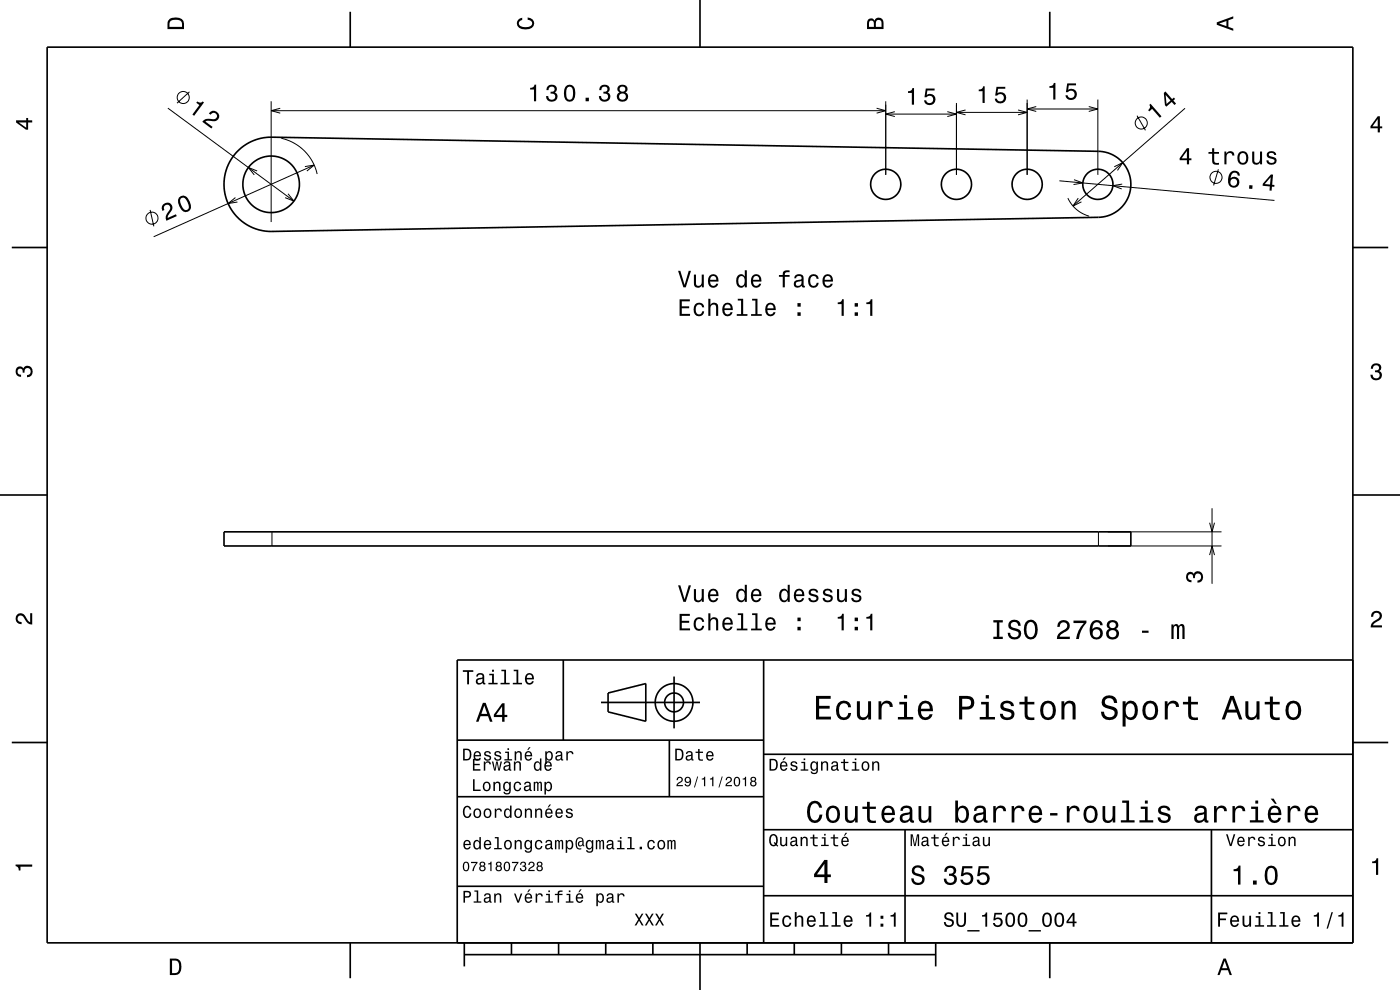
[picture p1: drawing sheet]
<svg xmlns="http://www.w3.org/2000/svg" width="297mm" height="210mm" viewBox="0 0 297 210" stroke-linecap="round" stroke-linejoin="round" font-family="sans-serif">
<g fill="none" stroke="#000" stroke-width=".21">
<path d="M40.2 19.5l-2.7 2.4M35.6 22.9l26.7 19.8M54.6 36.3l-1.9-.8 1.2 1.6M57.5 21.5v25.6M57.5 23.5h130.4M59.5 23l-2 .5 2 .5M59.7 29.3a10 10 0 0 1 7.6 7.6M64.7 35.3l2-.3-1.6 1.3M66.7 35l-34.1 15.2M186 23l1.9 .5-1.9 .5M187.9 21.5v15.6M187.9 24.2h15"/>
<path d="M189.8 23.7l-1.9 .5 1.9 .5M201 23.7l1.9 .5-1.9 .5M202.9 21.8v15.3M202.9 23.8h15M204.8 23.3l-1.9 .5 1.9 .6M216 23.3l1.9 .5-1.9 .6M217.9 21.1v16M217.9 23.1h15M219.8 22.6l-1.9 .5 1.9 .5M224.7 38.4l45.7 4.1M227.8 38.1l1.9 .7-2 .3M231 22.6l1.9 .5-1.9 .5"/>
<path d="M232.9 21.1v16M236.4 35.4l1.8-.9-1.1 1.7M238.1 39l-2 .4 1.9 .7M241.2 24.5l1.8 3.1M251.4 23l-23.8 20.7M258.5 35.9l-1 3.4M31.8 44.5l.8 3.5M49.9 41.9l-1.5 1.3 2-.3M61.1 41.1l1.2 1.6-1.8-.8M226.5 42a7 7 0 0 0 4.5 3.8M228.7 42l-1.1 1.7 1.8-.9M57.7 112.8v3"/>
<path d="M233 112.8v3M235 115.8h24.1M235 112.8h24.1M256.6 117.7l.5-1.9 .5 1.9M256.6 110.9l.5 1.9 .5-1.9M257.1 107.8v16"/>
<circle cx="38.9" cy="20.7" r="1.28"/>
<circle cx="242.1" cy="26.1" r="1.28"/>
<circle cx="258" cy="37.6" r="1.28"/>
<circle cx="32.2" cy="46.3" r="1.28"/>
</g>
<g fill="none" stroke="#000" stroke-width=".35">
<path d="M10 10h277v190h-277zM74.3 2.5v7.5M148.5 0v10M222.7 2.5v7.5M50.5 32a10 10 0 0 1 7.2-2.9l175.3 3a7 7 0 0 1 6.9 7 7 7 0 0 1-6.9 7l-175.3 3a10 10 0 0 1-9.4-6.1 10 10 0 0 1 2.2-11zM2.5 52.5h7.5M287 52.5h7.5M0 105h10M47.5 112.8h192.4v3h-192.4zM287 105h10M119.5 140v17M162 140v60"/>
<path d="M287 140h-190v60M2.5 157.5h7.5M97 157h65M127.5 149h21M129 147l8-2v8l-8-2zM142 157v12M143 143.5v11M287 157.5h7.5M97 169h65M162 176h125M162 160h125M192 176v24"/>
<path d="M257 176v24M97 188h65M162 190h125M74.3 200v7.5M98.5 202.5h100M98.5 200v5M108.5 200v2.5M118.5 200v2.5M128.5 200v2.5M138.5 200v2.5M148.5 200v10M158.5 200v2.5"/>
<path d="M168.5 200v2.5M178.5 200v2.5M188.5 200v2.5M198.5 200v5M222.7 200v7.5"/>
<circle cx="57.5" cy="39.1" r="6"/>
<circle cx="187.9" cy="39.1" r="3.2"/>
<circle cx="202.9" cy="39.1" r="3.2"/>
<circle cx="217.9" cy="39.1" r="3.2"/>
<circle cx="232.9" cy="39.1" r="3.2"/>
<circle cx="143" cy="149" r="2"/>
<circle cx="143" cy="149" r="4"/>
</g>
<g fill="#000">
<path d="M36 4a2.18 2.18 0 0 0-.5 2.2h3.5v-1.2a1.43 1.43 0 0 0-1.7-1.3zM36.3 4.4a2.15 2.15 0 0 1 2.2 .3l.1 1h-2.6v-1z" fill-rule="evenodd"/>
<path d="M109.9 4.2l.9-.4v.4a.7 .7 0 0 0-.7 .5 .7 .7 0 0 0 .3 .8 1.7 1.7 0 0 0 2.5-.5 .9 .9 0 0 0-1-.8v-.5a1.24 1.24 0 0 1 1.4 1.1 1.24 1.24 0 0 1-1 1.4 2.22 2.22 0 0 1-2.5-.7l-.2-.5z" fill-rule="evenodd"/>
<path d="M184.2 4.2l-.3 .7v1.3h3.5v-1.3a.98 .98 0 0 0-.7-1.1 .98 .98 0 0 0-1.2 .6 .84 .84 0 0 0-1.3-.2zM184.5 4.5a.54 .54 0 0 1 .6-.1 .54 .54 0 0 1 .3 .6v.7h-1zM185.9 4.4a.62 .62 0 0 1 .8-.1 .62 .62 0 0 1 .3 .6v.8h-1.2z" fill-rule="evenodd"/>
<path d="M258.1 4.7v.6l3.5 1.2v-.4l-1-.4v-1.4l1-.4v-.4zM258.6 5l1.6-.5v1z" fill-rule="evenodd"/>
<path d="M3.4 25.5v.5l2.1 1.5h.5v-1.5h.8v-.5h-.8v-.5h-.4v.5zM4 26h1.6v1.1z" fill-rule="evenodd"/>
<path d="M41.9 21.5l-.3 .3 .7 .5-1.5 2 .4 .3 2.1-2.9-.3-.2a.77 .77 0 0 1-1.1 0zM44.4 24l.3 .3a.71 .71 0 0 1 .9-.3 .71 .71 0 0 1 .4 .9 .71 .71 0 0 1-.9 .4 1.8 1.8 0 0 0-2.2 .5l1.9 1.5 .3-.4-1.5-1.1a2.19 2.19 0 0 1 1.8-.1 1.15 1.15 0 0 0 .9-1.7 1.15 1.15 0 0 0-1.9 0z" fill-rule="evenodd"/>
<path d="M112.5 18.6v.4h.8v2.5h.4v-3.5h-.3a.77 .77 0 0 1-.9 .6zM116.2 18.3l-.3 .8h.5a.62 .62 0 0 1 .3-.8 .62 .62 0 0 1 .8 .3 .62 .62 0 0 1-.2 .8l-.5 .1v.4a.72 .72 0 0 1 .9 .4 .72 .72 0 0 1-.4 .9 .72 .72 0 0 1-.9-.5l-.1-.3h-.5a1.18 1.18 0 0 0 1.6 1.2 1.18 1.18 0 0 0 .6-1.9l-.3-.1a.91 .91 0 0 0 .4-1.1 .91 .91 0 0 0-1.1-.5zM119.9 18.4a2.67 2.67 0 0 0 .4 3.1 1.14 1.14 0 0 0 1.7-.9 2.31 2.31 0 0 0-.6-2.5l-.6-.1-.5 .1zM120.5 18.5h.7a2.36 2.36 0 0 1 0 2.6h-.7a2.38 2.38 0 0 1 0-2.6zM124.2 20.7v.8h.7v-.8zM127.4 18.3l-.3 .8h.5a.62 .62 0 0 1 .3-.8 .62 .62 0 0 1 .8 .3 .62 .62 0 0 1-.2 .8l-.5 .1v.4a.72 .72 0 0 1 .9 .4 .72 .72 0 0 1-.4 .9 .72 .72 0 0 1-.9-.5l-.1-.3h-.5a1.18 1.18 0 0 0 1.6 1.2 1.18 1.18 0 0 0 .6-1.9l-.3-.1a.9 .9 0 0 0 .4-1.1 .9 .9 0 0 0-1.1-.5zM131.3 18.2a.83 .83 0 0 0 .1 1.4 1.11 1.11 0 0 0-.4 1.5 1.11 1.11 0 0 0 1.6 .4 1.03 1.03 0 0 0 .7-.9 1.03 1.03 0 0 0-.6-1 .89 .89 0 0 0 .4-1.1 .89 .89 0 0 0-1-.5zM131.3 20.5a.75 .75 0 0 1 1.5 0 .75 .75 0 0 1-1.5 0zM131.4 18.9a.6 .6 0 0 1 1.2 0 .6 .6 0 0 1-1.2 0z" fill-rule="evenodd"/>
<path d="M192.6 19.4v.3h.8v2.5h.5v-3.5h-.3a.77 .77 0 0 1-1 .7zM196.4 18.8l-.3 1.8h.4a.79 .79 0 0 1 1.2-.2 .79 .79 0 0 1 0 1.2 .79 .79 0 0 1-1.1-.1l-.1-.2h-.5a1.21 1.21 0 0 0 1.5 1 1.21 1.21 0 0 0 .8-1.6 1.21 1.21 0 0 0-1.7-.6l.1-.9h1.6v-.4z" fill-rule="evenodd"/>
<path d="M207.6 19v.3h.8v2.5h.5v-3.5h-.3a.77 .77 0 0 1-1 .7zM211.4 18.4l-.3 1.9h.4a.79 .79 0 0 1 1.2-.2 .79 .79 0 0 1 0 1.2 .79 .79 0 0 1-1.1-.1l-.1-.3h-.5a1.21 1.21 0 0 0 1.5 1.1 1.21 1.21 0 0 0 .8-1.7 1.21 1.21 0 0 0-1.7-.5l.1-1h1.6v-.4z" fill-rule="evenodd"/>
<path d="M222.6 18.3v.3h.8v2.5h.5v-3.5h-.3a.77 .77 0 0 1-1 .7zM226.4 17.7l-.3 1.9h.4a.8 .8 0 0 1 1.3-.3 .8 .8 0 0 1-.1 1.3 .8 .8 0 0 1-1.2-.4h-.5a1.21 1.21 0 0 0 1.5 1.1 1.21 1.21 0 0 0 .8-1.7 1.21 1.21 0 0 0-1.7-.5l.1-1h1.6v-.4z" fill-rule="evenodd"/>
<path d="M243.8 22.2a.77 .77 0 0 1-.2 1.2l.2 .2 .6-.5 1.7 1.9 .3-.3-2.3-2.7zM246.9 19.7l.2 2.6 .3 .3 1.2-1 .5 .7 .4-.3-.6-.7 .4-.3-.3-.3-.3 .3-1.5-1.6zM247.3 20.1l1 1.2-.8 .8z" fill-rule="evenodd"/>
<path d="M251.8 31.4l-1.5 2.1v.5h1.5v.9h.5v-.9h.4v-.4h-.4v-2.2zM251.8 32v1.6h-1.1zM257.1 31.5v.7h-.7v.4h.7l.1 1.8a1.05 1.05 0 0 0 1.4 .5v-.4l-.9-.1-.1-.5v-1.3h1v-.4h-1v-.7zM259.8 32.1v2.8h.4v-1.6a.67 .67 0 0 1 .4-.8 .67 .67 0 0 1 .8 .3v.2h.5a.89 .89 0 0 0-.7-.9 .89 .89 0 0 0-1 .5v-.5zM262.8 32.4a1.53 1.53 0 0 0 .9 2.6 1.48 1.48 0 0 0 1.1-1.5 1.48 1.48 0 0 0-1.1-1.4l-.5 .1zM263.1 32.7a.67 .67 0 0 1 .7-.2 .67 .67 0 0 1 .5 .5 1.11 1.11 0 0 1-.6 1.6 1.17 1.17 0 0 1-.6-1.9zM265.6 32.1v1.8a.89 .89 0 0 0 .7 1 .89 .89 0 0 0 1-.5v.5h.4v-2.8h-.4v1.6a.64 .64 0 0 1-.4 .8 .64 .64 0 0 1-.8-.3v-2.1zM269 32.3a.75 .75 0 0 0-.2 .8 .75 .75 0 0 0 .7 .5l.9 .4a.63 .63 0 0 1-.7 .6 .63 .63 0 0 1-.6-.6h-.4a1.07 1.07 0 0 0 1.2 .9 1.07 1.07 0 0 0 .9-1.2l-.4-.3-1.1-.3a.53 .53 0 0 1 .4-.7 .53 .53 0 0 1 .6 .5h.4a1.03 1.03 0 0 0-.6-.9 1.03 1.03 0 0 0-1.1 .3z" fill-rule="evenodd"/>
<path d="M261 36.6l-.3 .6a1.75 1.75 0 0 0 .9 2.6 1.15 1.15 0 0 0 1.3-1.4 1.15 1.15 0 0 0-1.9-.6 1.02 1.02 0 0 1 1-1.2 .58 .58 0 0 1 .6 .6l.4 .1a1.14 1.14 0 0 0-.8-1 1.14 1.14 0 0 0-1.2 .3zM260.9 38.7a.75 .75 0 0 1 1.5 0 .75 .75 0 0 1-1.5 0zM265 39.3v.7l.7 .1v-.8zM269.6 37l-1.7 2v.4l1.5 .1-.1 .9 .5 .1v-.9h.5l.1-.4h-.5l.2-2.2zM269.6 37.6l-.2 1.5-1.1-.1z" fill-rule="evenodd"/>
<path d="M292.3 24.7l-1.6 2.1v.4h1.6v.9h.4v-.9h.5v-.4h-.5v-2.1zM292.3 25.2v1.6h-1.1z" fill-rule="evenodd"/>
<path d="M34.6 43.4a1.15 1.15 0 0 0-.1 1.3l.4-.2a.71 .71 0 0 1 .1-.9 .71 .71 0 0 1 1 .1 .71 .71 0 0 1-.1 1 1.8 1.8 0 0 0-.6 2.1l2.2-1-.2-.3-1.7 .7a2.21 2.21 0 0 1 .9-1.6 1.11 1.11 0 0 0-.4-1.5 1.11 1.11 0 0 0-1.5 .3zM38 41.9a2.43 2.43 0 0 0 1.4 3.1 1.14 1.14 0 0 0 1.1-1.5 2.31 2.31 0 0 0-1.6-2l-.5 .1zM38.3 42.2l.6-.3a2.37 2.37 0 0 1 1.1 2.4l-.6 .3a2.37 2.37 0 0 1-1.1-2.4z" fill-rule="evenodd"/>
<path d="M143.8 57.4l1.2 3.6h.5l1.1-3.6h-.5l-.9 3-.9-3zM147.2 58.2v1.8a.89 .89 0 0 0 .6 1 .89 .89 0 0 0 1.1-.5v.5h.4v-2.8h-.4v1.6a.65 .65 0 0 1-.4 .8 .65 .65 0 0 1-.8-.3v-2.1zM150.5 58.5a1.54 1.54 0 0 0 .8 2.6 1.07 1.07 0 0 0 1.1-.9h-.5l-.2 .3-.4 .2a.76 .76 0 0 1-.7-1h1.8a1.16 1.16 0 0 0-.5-1.3 1.16 1.16 0 0 0-1.4 .1zM150.8 58.8a.66 .66 0 0 1 .8-.2 .66 .66 0 0 1 .4 .8h-1.4zM156.5 58.5a1.57 1.57 0 0 0 .7 2.6l.5-.2 .3-.4v.5h.4v-3.7h-.4v1.4a.89 .89 0 0 0-1.5-.2zM156.8 58.8a.62 .62 0 0 1 .7-.2 .62 .62 0 0 1 .4 .5 1.12 1.12 0 0 1-.6 1.6 1.19 1.19 0 0 1-.5-1.9zM159.6 58.5a1.55 1.55 0 0 0 .8 2.6 1.07 1.07 0 0 0 1.1-.9h-.5l-.2 .3-.3 .2a.76 .76 0 0 1-.7-1h1.7a1.17 1.17 0 0 0-.5-1.3 1.17 1.17 0 0 0-1.4 .1zM159.9 58.8a.66 .66 0 0 1 .8-.2 .66 .66 0 0 1 .4 .8h-1.3zM165.2 58.3v.4h.9v2.3h.4v-2.3h1v-.4h-1v-.3l.3-.2 .7-.1v-.3a1.04 1.04 0 0 0-1.4 .7v.2zM168.8 58.4l-.3 .6h.4a.55 .55 0 0 1 .7-.5 .55 .55 0 0 1 .3 .8h-.2a1 1 0 0 0-1 .2 1 1 0 0 0-.3 1.1 .93 .93 0 0 0 1.7 0l.1 .3 .5 .1v-.4h-.2v-1.6a1.02 1.02 0 0 0-.7-.9 1.02 1.02 0 0 0-1 .3zM168.9 59.9l1.1-.3a.77 .77 0 0 1-.2 .9 .77 .77 0 0 1-.9 0zM171.7 58.5a1.53 1.53 0 0 0 .9 2.6 1.07 1.07 0 0 0 1.1-1.1h-.4a.67 .67 0 0 1-.7 .7 .67 .67 0 0 1-.7-.6 1.11 1.11 0 0 1 .7-1.6 .59 .59 0 0 1 .6 .6h.5a1.09 1.09 0 0 0-.8-.9 1.09 1.09 0 0 0-1.2 .3zM174.8 58.5a1.55 1.55 0 0 0 .8 2.6 1.07 1.07 0 0 0 1.1-.9h-.5l-.2 .3-.4 .2a.76 .76 0 0 1-.7-1h1.8a1.17 1.17 0 0 0-.5-1.3 1.17 1.17 0 0 0-1.4 .1zM175.1 58.8a.66 .66 0 0 1 .8-.2 .66 .66 0 0 1 .4 .8h-1.4z" fill-rule="evenodd"/>
<path d="M144.2 63.5v3.5h2.2v-.4h-1.8v-1.2h1.6v-.4h-1.6v-1.1h1.7v-.4zM147.5 64.6a1.53 1.53 0 0 0 .8 2.5 1.06 1.06 0 0 0 1.1-1.1h-.4a.67 .67 0 0 1-.7 .7 .67 .67 0 0 1-.7-.6 1.11 1.11 0 0 1 .7-1.5 .59 .59 0 0 1 .6 .6h.5a1.09 1.09 0 0 0-.8-1 1.09 1.09 0 0 0-1.1 .4zM150.3 63.4v3.6h.4v-1.6a.63 .63 0 0 1 .4-.7 .63 .63 0 0 1 .8 .3v2h.5v-1.8a.88 .88 0 0 0-.6-1 .88 .88 0 0 0-1.1 .5v-1.3zM153.5 64.6a1.54 1.54 0 0 0 .8 2.5 1.07 1.07 0 0 0 1.1-.9h-.4l-.2 .4-.4 .1a.76 .76 0 0 1-.7-.9h1.8a1.17 1.17 0 0 0-.5-1.4 1.17 1.17 0 0 0-1.5 .2zM153.9 64.8a.66 .66 0 0 1 .8-.1 .66 .66 0 0 1 .3 .7h-1.3zM156.5 63.4v.4h.7v2.8h-.9v.4h2.3v-.4h-.9v-3.2zM159.6 63.4v.4h.6v2.8h-.9v.4h2.3v-.4h-.9v-3.2zM162.6 64.6a1.54 1.54 0 0 0 .8 2.5 1.07 1.07 0 0 0 1.1-.9h-.4l-.2 .4-.4 .1a.76 .76 0 0 1-.7-.9h1.8a1.17 1.17 0 0 0-.5-1.4 1.17 1.17 0 0 0-1.5 .2zM163 64.8a.66 .66 0 0 1 .8-.1 .66 .66 0 0 1 .3 .7h-1.3zM169.2 66.2v.8h.7v-.8zM169.2 64.3v.7h.7v-.7z" fill-rule="evenodd"/>
<path d="M177.7 64.2v.3h.8v2.5h.5v-3.5h-.3a.77 .77 0 0 1-1 .7zM181.3 66.2v.8h.7v-.8zM181.3 64.3v.7h.7v-.7zM183.8 64.2v.3h.8v2.5h.5v-3.5h-.4a.78 .78 0 0 1-.9 .7z" fill-rule="evenodd"/>
<path d="M291.1 77.4a1.08 1.08 0 0 1 1.4-.2 1.08 1.08 0 0 1 .4 1.2l-.3 .3a1.06 1.06 0 0 1 .5 1.3 1.06 1.06 0 0 1-1.2 .7 1.1 1.1 0 0 1-1.2-1.2h.5a.71 .71 0 0 0 1 .8 .71 .71 0 0 0 .1-1.3h-.6v-.4a.61 .61 0 0 0 .8-.3 .61 .61 0 0 0-.2-.8 .61 .61 0 0 0-.9 .2l-.1 .5h-.5z" fill-rule="evenodd"/>
<path d="M3.6 78a.86 .86 0 0 1 1.4 .2 1.06 1.06 0 0 1 1.2-.6 1.06 1.06 0 0 1 .7 1.2 1.1 1.1 0 0 1-1.2 1.2v-.4a.71 .71 0 0 0 .8-1 .71 .71 0 0 0-1.3-.1v.6h-.4a.61 .61 0 0 0-.3-.8 .61 .61 0 0 0-.8 .2 .61 .61 0 0 0 .2 .8l.6 .2v.4a1.15 1.15 0 0 1-1.2-.6 1.15 1.15 0 0 1 .3-1.3z" fill-rule="evenodd"/>
<path d="M3.6 130.4a1.22 1.22 0 0 1 2 .7l.4 .6 .4 .3v-1.9h.4v2.4a1.8 1.8 0 0 1-1.7-1.4 .71 .71 0 0 0-.9-.5 .71 .71 0 0 0-.5 .8 .71 .71 0 0 0 .9 .5v.5a1.18 1.18 0 0 1-1.2-.7 1.18 1.18 0 0 1 .2-1.3z" fill-rule="evenodd"/>
<path d="M144.2 130.2v3.5h2.2v-.4h-1.8v-1.2h1.6v-.4h-1.6v-1.1h1.7v-.4zM147.5 131.3a1.52 1.52 0 0 0 .8 2.5 1.05 1.05 0 0 0 1.1-1h-.4a.67 .67 0 0 1-.7 .6 .67 .67 0 0 1-.7-.6 1.12 1.12 0 0 1 .7-1.5 .6 .6 0 0 1 .6 .6h.5a1.09 1.09 0 0 0-.8-1 1.09 1.09 0 0 0-1.1 .4zM150.3 130.1v3.6h.4v-1.5a.63 .63 0 0 1 .4-.8 .63 .63 0 0 1 .8 .3v2h.5v-1.8a.88 .88 0 0 0-.6-.9 .88 .88 0 0 0-1.1 .4v-1.3zM153.5 131.3a1.54 1.54 0 0 0 .8 2.5 1.06 1.06 0 0 0 1.1-.9h-.4l-.2 .4-.4 .1a.75 .75 0 0 1-.7-.9h1.8a1.17 1.17 0 0 0-.5-1.4 1.17 1.17 0 0 0-1.5 .2zM153.9 131.5a.66 .66 0 0 1 .8-.1 .66 .66 0 0 1 .3 .7h-1.3zM156.5 130.1v.4h.7v2.8h-.9v.4h2.3v-.4h-.9v-3.2zM159.6 130.1v.4h.6v2.8h-.9v.4h2.3v-.4h-.9v-3.2zM162.6 131.3a1.54 1.54 0 0 0 .8 2.5 1.06 1.06 0 0 0 1.1-.9h-.4l-.2 .4-.4 .1a.76 .76 0 0 1-.7-.9h1.8a1.17 1.17 0 0 0-.5-1.4 1.17 1.17 0 0 0-1.5 .2zM163 131.5a.66 .66 0 0 1 .8-.1 .66 .66 0 0 1 .3 .7h-1.3zM169.2 133v.7h.7v-.7zM169.2 131v.8h.7v-.8z" fill-rule="evenodd"/>
<path d="M143.8 124.2l1.2 3.5h.5l1.1-3.5h-.5l-.9 2.9-.9-2.9zM147.2 125v1.7a.89 .89 0 0 0 .6 1 .89 .89 0 0 0 1.1-.4v.4h.4v-2.7h-.4v1.5a.65 .65 0 0 1-.4 .8 .65 .65 0 0 1-.8-.3v-2zM150.5 125.3a1.54 1.54 0 0 0 .8 2.5 1.06 1.06 0 0 0 1.1-.9h-.5l-.2 .3-.4 .2a.75 .75 0 0 1-.7-1h1.8a1.16 1.16 0 0 0-.5-1.3 1.16 1.16 0 0 0-1.4 .2zM150.8 125.5a.66 .66 0 0 1 .8-.2 .66 .66 0 0 1 .4 .8h-1.4zM156.5 125.3a1.57 1.57 0 0 0 .7 2.5l.5-.2 .3-.3v.4h.4v-3.6h-.4v1.3a.89 .89 0 0 0-1.5-.1zM156.8 125.5a.62 .62 0 0 1 .7-.2 .62 .62 0 0 1 .4 .6 1.11 1.11 0 0 1-.6 1.5 1.19 1.19 0 0 1-.5-1.9zM159.6 125.3a1.54 1.54 0 0 0 .8 2.5 1.06 1.06 0 0 0 1.1-.9h-.5l-.2 .3-.3 .2a.75 .75 0 0 1-.7-1h1.7a1.17 1.17 0 0 0-.5-1.3 1.17 1.17 0 0 0-1.4 .2zM159.9 125.5a.66 .66 0 0 1 .8-.2 .66 .66 0 0 1 .4 .8h-1.3zM165.6 125.3a1.57 1.57 0 0 0 .7 2.5l.5-.2 .3-.3v.4h.4v-3.6h-.4v1.3a.89 .89 0 0 0-1.5-.1zM165.9 125.5a.62 .62 0 0 1 .7-.2 .62 .62 0 0 1 .4 .6 1.11 1.11 0 0 1-.6 1.5 1.19 1.19 0 0 1-.5-1.9zM168.7 125.3a1.54 1.54 0 0 0 .8 2.5 1.06 1.06 0 0 0 1.1-.9h-.4l-.3 .3-.3 .2a.75 .75 0 0 1-.7-1h1.7a1.17 1.17 0 0 0-.5-1.3 1.17 1.17 0 0 0-1.4 .2zM169.1 125.5a.66 .66 0 0 1 .8-.2 .66 .66 0 0 1 .3 .8h-1.3zM171.8 125.1a.75 .75 0 0 0-.2 .8 .75 .75 0 0 0 .7 .5l.9 .4a.63 .63 0 0 1-.6 .6 .63 .63 0 0 1-.7-.6h-.4a1.07 1.07 0 0 0 1.2 1 1.07 1.07 0 0 0 .9-1.2l-.4-.4-1.1-.3a.53 .53 0 0 1 .4-.7 .53 .53 0 0 1 .6 .5h.5a1.03 1.03 0 0 0-.7-.9 1.03 1.03 0 0 0-1.1 .3zM174.8 125.1a.75 .75 0 0 0-.2 .8 .75 .75 0 0 0 .7 .5l.9 .4a.63 .63 0 0 1-.6 .6 .63 .63 0 0 1-.7-.6h-.4a1.07 1.07 0 0 0 1.2 1 1.07 1.07 0 0 0 .9-1.2l-.4-.4-1.1-.3a.54 .54 0 0 1 .4-.7 .54 .54 0 0 1 .7 .5h.4a1.03 1.03 0 0 0-.7-.9 1.03 1.03 0 0 0-1.1 .3zM177.6 125v1.7a.89 .89 0 0 0 .6 1 .89 .89 0 0 0 1-.4v.4h.5v-2.7h-.5v1.5a.64 .64 0 0 1-.4 .8 .64 .64 0 0 1-.8-.3v-2zM180.9 125.1a.75 .75 0 0 0-.2 .8 .75 .75 0 0 0 .7 .5l.9 .4a.63 .63 0 0 1-.6 .6 .63 .63 0 0 1-.7-.6h-.4a1.07 1.07 0 0 0 1.2 1 1.07 1.07 0 0 0 .9-1.2l-.4-.4-1.1-.3a.54 .54 0 0 1 .4-.7 .54 .54 0 0 1 .6 .5h.5a1.03 1.03 0 0 0-.7-.9 1.03 1.03 0 0 0-1.1 .3z" fill-rule="evenodd"/>
<path d="M177.7 130.9v.3h.8v2.5h.5v-3.5h-.3a.77 .77 0 0 1-1 .7zM181.3 133v.7h.7v-.7zM181.3 131v.8h.7v-.8zM183.8 130.9v.3h.8v2.5h.5v-3.5h-.4a.77 .77 0 0 1-.9 .7z" fill-rule="evenodd"/>
<path d="M210.7 131.6v.4h.8v3.1h-.8v.5h2v-.5h-.7v-3.1h.7v-.4zM214.2 131.8a1.1 1.1 0 0 0-.3 1.2 1.1 1.1 0 0 0 1.1 .7 .88 .88 0 0 1 1 1.1 .96 .96 0 0 1-1 .3 .96 .96 0 0 1-.7-.9h-.5a1.41 1.41 0 0 0 1.5 1.5 1.41 1.41 0 0 0 1.3-1.8 2.83 2.83 0 0 0-1.9-.9 .75 .75 0 0 1 .4-1.1 .75 .75 0 0 1 .9 .8h.5a1.33 1.33 0 0 0-.8-1.2 1.33 1.33 0 0 0-1.5 .3zM217.6 132a2.9 2.9 0 0 0 .5 3.5 1.38 1.38 0 0 0 1.9-1 2.55 2.55 0 0 0-.7-2.9 1.35 1.35 0 0 0-1.7 .4zM218.3 132l.4-.1a1.32 1.32 0 0 1 .9 1.7 1.3 1.3 0 0 1-.9 1.6 1.29 1.29 0 0 1-1-1.6l.1-.7zM224.7 131.9l-.3 .4-.1 .7h.5a.81 .81 0 0 1 .6-1 .81 .81 0 0 1 1 .6 .81 .81 0 0 1-.6 1 2.06 2.06 0 0 0-1.6 2h2.8v-.5h-2.2a1.94 1.94 0 0 1 1.3-1.1 1.31 1.31 0 0 0 .6-2 1.31 1.31 0 0 0-2-.1zM227.7 131.6v.6h2.2a5.9 5.9 0 0 0-1.6 3.4h.6a6.1 6.1 0 0 1 1.6-3.5v-.5zM231.8 131.9l-.4 .5a3.4 3.4 0 0 0 .1 2.8 1.35 1.35 0 0 0 1.8 .3 1.35 1.35 0 0 0 .5-1.7 1.35 1.35 0 0 0-1.7-.7l-.4 .3a1.17 1.17 0 0 1 1-1.4 .67 .67 0 0 1 .7 .6h.5a1.27 1.27 0 0 0-.8-1 1.27 1.27 0 0 0-1.3 .3zM231.7 134.4a.85 .85 0 0 1 1.7 0 .85 .85 0 0 1-1.7 0zM235.1 131.8a.95 .95 0 0 0 .2 1.6 1.21 1.21 0 0 0-.6 1.4 1.21 1.21 0 0 0 1.3 .9 1.21 1.21 0 0 0 1.3-.9 1.21 1.21 0 0 0-.6-1.4 1.01 1.01 0 0 0 .5-1.3 1.01 1.01 0 0 0-1.2-.6zM235.2 134.4a.81 .81 0 0 1 1.6 0 .81 .81 0 0 1-1.6 0zM235.3 132.6a.7 .7 0 0 1 1.4 0 .7 .7 0 0 1-1.4 0zM242.3 133.8v.4h1.4v-.4zM248.5 132.5v3.1h.5v-2.1a.58 .58 0 0 1 .4-.7l.3 .3v2.5h.4v-2.1a.58 .58 0 0 1 .5-.7l.2 .1v.5v2.2h.5v-2.2a.79 .79 0 0 0-.6-1.1l-.3 .2-.3 .3-.2-.3-.4-.2-.3 .2-.2 .3v-.3z" fill-rule="evenodd"/>
<path d="M251.9 121.6a.86 .86 0 0 1 1.4 .1 1.06 1.06 0 0 1 1.2-.5 1.06 1.06 0 0 1 .7 1.2 1.1 1.1 0 0 1-1.2 1.2v-.5a.71 .71 0 0 0 .8-1 .71 .71 0 0 0-1.3 0v.5h-.4a.61 .61 0 0 0-.3-.8 .61 .61 0 0 0-.8 .3 .61 .61 0 0 0 .2 .8l.6 .2v.4a1.15 1.15 0 0 1-1.2-.6 1.15 1.15 0 0 1 .3-1.3z" fill-rule="evenodd"/>
<path d="M291.2 129.9a1.18 1.18 0 0 1 1.9 .3 1.18 1.18 0 0 1-1 1.7l-.5 .3-.3 .5h1.9v.4h-2.4a1.8 1.8 0 0 1 1.4-1.8 .71 .71 0 0 0 .5-.8 .71 .71 0 0 0-.9-.5 .71 .71 0 0 0-.5 .8h-.4z" fill-rule="evenodd"/>
<path d="M98.2 158.8v2.5h.9a1.37 1.37 0 0 0 .7-2.2 1.56 1.56 0 0 0-1.6-.3zM98.6 159.1a.98 .98 0 0 1 1.1 .7 .98 .98 0 0 1-.6 1.2h-.5zM100.7 159.6a1.04 1.04 0 0 0-.2 1.2 1.04 1.04 0 0 0 1 .5l.5-.5h-.3l-.4 .3a.54 .54 0 0 1-.5-.7h1.3a.83 .83 0 0 0-.4-.9 .83 .83 0 0 0-1 .1zM100.9 159.7l.2-.1a.47 .47 0 0 1 .5 .1 .47 .47 0 0 1 .1 .5h-.9zM102.9 159.5l-.2 .1a.69 .69 0 0 0 .9 .9l.2 .1a.43 .43 0 0 1-.4 .5 .43 .43 0 0 1-.4-.4h-.3a.74 .74 0 0 0 .9 .7 .74 .74 0 0 0 .5-1l-1-.4a.38 .38 0 0 1 .3-.5 .38 .38 0 0 1 .4 .4h.3a.78 .78 0 0 0-1.2-.4zM105.1 159.5l-.2 .1a.69 .69 0 0 0 .9 .9l.2 .1a.43 .43 0 0 1-.4 .5 .43 .43 0 0 1-.5-.4h-.3a.74 .74 0 0 0 .9 .7 .74 .74 0 0 0 .5-1l-.9-.4a.38 .38 0 0 1 .3-.5 .38 .38 0 0 1 .4 .4h.3a.77 .77 0 0 0-1.2-.4zM107.2 159.4v.3h.5v1.3h-.7v.3h1.6v-.3h-.6v-1.6zM107.7 158.7v.4h.3v-.4zM109.2 159.4v1.9h.3v-1.1a.45 .45 0 0 1 .4-.6 .45 .45 0 0 1 .5 .5v1.2h.3v-1.3a.63 .63 0 0 0-.5-.7 .63 .63 0 0 0-.7 .4v-.3zM112.2 158.5l-.4 .6h.3l.5-.6zM111.5 159.6a1.04 1.04 0 0 0-.2 1.2 1.04 1.04 0 0 0 1.1 .5l.5-.5h-.3l-.5 .3a.54 .54 0 0 1-.5-.7h1.3a.83 .83 0 0 0-.4-.9 .83 .83 0 0 0-1 .1zM111.8 159.7l.1-.1a.48 .48 0 0 1 .5 .1 .48 .48 0 0 1 .2 .5h-1zM115.7 159.4v2.7h.3v-1.1a.66 .66 0 0 0 .7 .4 .66 .66 0 0 0 .5-.6 .91 .91 0 0 0 0-1.1 .91 .91 0 0 0-1-.3l-.2 .3v-.3zM116.1 159.8a.45 .45 0 0 1 .5-.2 .45 .45 0 0 1 .3 .4 .65 .65 0 0 1 .1 .8 .65 .65 0 0 1-.7 .2 .98 .98 0 0 1-.2-1.2zM118.1 159.5l-.2 .4h.3a.39 .39 0 0 1 .4-.3 .39 .39 0 0 1 .3 .5h-.1a.65 .65 0 0 0-1 .4 .65 .65 0 0 0 .6 .9l.6-.3 .1 .2h.4v-.2l-.2-.1v-1.1a.72 .72 0 0 0-.5-.6 .72 .72 0 0 0-.7 .2zM118.2 160.6l.8-.3a.55 .55 0 0 1-.2 .7 .55 .55 0 0 1-.6 0zM120.1 159.4v1.9h.4v-1.1a.47 .47 0 0 1 .2-.6 .47 .47 0 0 1 .6 .2v.2h.4a.64 .64 0 0 0-.5-.7 .64 .64 0 0 0-.8 .4v-.3z" fill-rule="evenodd"/>
<path d="M98.2 142.2v.3h.9v2.7h.4v-2.7h.9v-.3zM101.3 143l-.3 .5h.4a.47 .47 0 0 1 .5-.4 .47 .47 0 0 1 .4 .6l-.2 .1a.84 .84 0 0 0-1 .2 .84 .84 0 0 0 0 1.1 .9 .9 0 0 0 1.3-.2l.1 .2 .5 .1v-.3l-.3-.1v-1.3a.87 .87 0 0 0-1.4-.5zM101.4 144.3l.9-.3a.66 .66 0 0 1-.1 .7 .66 .66 0 0 1-.8 .1zM103.8 142.9v.3h.6v1.6h-.8v.4h2v-.4h-.8v-1.9zM104.4 142.1v.4h.4v-.4zM106.4 142.1v.3h.6v2.4h-.8v.4h1.9v-.4h-.7v-2.7zM109 142.1v.3h.6v2.4h-.8v.4h1.9v-.4h-.7v-2.7zM111.6 143.1a1.32 1.32 0 0 0 .7 2.1 .9 .9 0 0 0 .9-.7h-.3l-.2 .3-.4 .1a.65 .65 0 0 1-.6-.8h1.6a1 1 0 0 0-.4-1.2 1 1 0 0 0-1.3 .2zM111.9 143.3a.57 .57 0 0 1 .7-.1 .57 .57 0 0 1 .3 .6h-1.2z" fill-rule="evenodd"/>
<path d="M102.4 149.1l-1.4 4h.5l.4-1.2h1.6l.4 1.2h.6l-1.5-4zM102.7 149.7l.7 1.7h-1.3zM106.5 149.2l-1.7 2.4v.5h1.7v1h.5v-1h.6v-.5h-.6v-2.4zM106.5 149.9v1.7h-1.3z" fill-rule="evenodd"/>
<path d="M143.2 158.8v2.5h.9a1.37 1.37 0 0 0 .7-2.2 1.56 1.56 0 0 0-1.6-.3zM143.6 159.1a.98 .98 0 0 1 1.1 .7 .98 .98 0 0 1-.6 1.2h-.5zM145.7 159.5l-.2 .4h.3a.39 .39 0 0 1 .5-.3 .39 .39 0 0 1 .3 .5h-.2a.65 .65 0 0 0-.9 .4 .65 .65 0 0 0 .5 .9l.7-.3v.2h.4v-.2l-.1-.1-.1-1.1a.73 .73 0 0 0-.4-.6 .73 .73 0 0 0-.8 .2zM145.8 160.6l.8-.3a.55 .55 0 0 1-.1 .7 .55 .55 0 0 1-.7 0zM148.1 158.9v.5h-.5v.3h.5v1.3a.75 .75 0 0 0 1 .4v-.3a.48 .48 0 0 1-.7-.3v-1.1h.7v-.3h-.7v-.5zM150 159.6a1.04 1.04 0 0 0-.2 1.2 1.04 1.04 0 0 0 1.1 .5l.5-.5h-.4l-.4 .3a.54 .54 0 0 1-.5-.7h1.3a.83 .83 0 0 0-.4-.9 .83 .83 0 0 0-1 .1zM150.3 159.7l.1-.1a.48 .48 0 0 1 .5 .1 .48 .48 0 0 1 .2 .5h-1z" fill-rule="evenodd"/>
<path d="M173.1 147.6v5h3.2v-.6h-2.5v-1.7h2.2v-.6h-2.2v-1.5h2.4v-.6zM177.8 149.2a2.59 2.59 0 0 0 .5 3.4 1.58 1.58 0 0 0 2.3-1.4h-.6a.95 .95 0 0 1-.9 1 .95 .95 0 0 1-1-.9 1.59 1.59 0 0 1 .9-2.1 .85 .85 0 0 1 .9 .8h.7a1.56 1.56 0 0 0-1.1-1.3 1.56 1.56 0 0 0-1.7 .5zM181.8 148.8v2.5a1.27 1.27 0 0 0 .9 1.4 1.27 1.27 0 0 0 1.5-.7v.6h.6v-3.8h-.6v2.2a.92 .92 0 0 1-.6 1.1 .92 .92 0 0 1-1.2-.4v-2.9zM186.4 148.8v3.8h.6v-2.2a.95 .95 0 0 1 .5-1.1 .95 .95 0 0 1 1.2 .3l.1 .4h.6a1.28 1.28 0 0 0-1-1.4 1.28 1.28 0 0 0-1.4 .8v-.6zM190.8 148.9v.5h1v2.7h-1.3v.5h3.2v-.5h-1.3v-3.2zM191.8 147.4v.8h.6v-.8zM195.1 149.2a2.62 2.62 0 0 0 .5 3.4 1.57 1.57 0 0 0 2.2-1.1h-.6l-.3 .5-.5 .2a1.08 1.08 0 0 1-1-1.3h2.5a1.66 1.66 0 0 0-.7-2 1.66 1.66 0 0 0-2.1 .3zM195.6 149.5a.94 .94 0 0 1 1.2-.2 .94 .94 0 0 1 .5 1h-1.9zM203.5 147.6v5h.6v-2.1h.8a1.47 1.47 0 0 0 1.8-1.2 1.47 1.47 0 0 0-1.5-1.7zM204.1 148.2a1.6 1.6 0 0 1 1.8 .5 .86 .86 0 0 1 0 .9 .86 .86 0 0 1-.9 .3h-.9zM208.1 148.9v.5h1v2.7h-1.3v.5h3.3v-.5h-1.3v-3.2zM209.1 147.4v.8h.7v-.8zM212.6 148.9a1.08 1.08 0 0 0-.3 1.2 1.08 1.08 0 0 0 1 .7l1.1 .4a.57 .57 0 0 1 .2 .6 .57 .57 0 0 1-.5 .4 .96 .96 0 0 1-1.4-.8h-.6a1.6 1.6 0 0 0 1.3 1.4 1.6 1.6 0 0 0 1.7-.8 1.13 1.13 0 0 0-1-1.6l-1.1-.3-.2-.4a.87 .87 0 0 1 .9-.5 .87 .87 0 0 1 .8 .6h.6a1.4 1.4 0 0 0-2.1-1.1zM217.4 147.8v1.1h-1.1v.5h1.1v2.6l.2 .4 .4 .3h1.4v-.5a.97 .97 0 0 1-1.4-.5v-2.3h1.4v-.5h-1.4v-1.1zM221.1 149.2a2.56 2.56 0 0 0 .5 3.4 1.72 1.72 0 0 0 1.8-.2 1.72 1.72 0 0 0 .6-1.7 1.7 1.7 0 0 0-.9-1.9 1.7 1.7 0 0 0-2 .4zM221.6 149.6a.96 .96 0 0 1 1-.4 .96 .96 0 0 1 .7 .8 1.59 1.59 0 0 1-1 2.2 1.19 1.19 0 0 1-1-1.5zM225.2 148.8v3.8h.6v-2.2a.97 .97 0 0 1 .5-1.1 .97 .97 0 0 1 1.1 .2l.1 .7v2.4h.7v-2.5a1.27 1.27 0 0 0-.9-1.4 1.27 1.27 0 0 0-1.5 .6v-.5zM234.1 147.9a1.38 1.38 0 0 0-.3 1.5 1.38 1.38 0 0 0 1.3 .9 1.25 1.25 0 0 1 1.4 .9 1.15 1.15 0 0 1-1.3 .9 1.15 1.15 0 0 1-1-1.1h-.7a1.8 1.8 0 0 0 1.7 1.8 1.8 1.8 0 0 0 1.9-1.6 1.46 1.46 0 0 0-1.5-1.4l-.6-.2a.83 .83 0 0 1-.5-1.1 .83 .83 0 0 1 1.2-.3l.5 .5 .1 .4h.7a1.67 1.67 0 0 0-1-1.6 1.67 1.67 0 0 0-1.9 .4zM238.2 148.8v5.3h.6v-2.1a1.32 1.32 0 0 0 1.4 .7 1.32 1.32 0 0 0 1.1-1.1 2.43 2.43 0 0 0-.8-2.8 1.21 1.21 0 0 0-1.7 .5v-.5zM239.1 149.6a.9 .9 0 0 1 .9-.4 .9 .9 0 0 1 .7 .8 1.61 1.61 0 0 1-.9 2.2 1.18 1.18 0 0 1-1-1.5zM242.8 149.2a2.56 2.56 0 0 0 .5 3.4 1.72 1.72 0 0 0 1.8-.2 1.72 1.72 0 0 0 .6-1.7 1.7 1.7 0 0 0-.9-1.9 1.7 1.7 0 0 0-2 .4zM243.3 149.6a.96 .96 0 0 1 1-.4 .96 .96 0 0 1 .7 .8 1.59 1.59 0 0 1-1 2.2 1.19 1.19 0 0 1-1-1.5zM247.1 148.8v3.8h.6v-2.2a.95 .95 0 0 1 .5-1.1 .95 .95 0 0 1 1.2 .3l.1 .4h.6a1.28 1.28 0 0 0-1-1.4 1.28 1.28 0 0 0-1.4 .8v-.6zM252 147.8v1.1h-1v.5h1l.1 2.6 .2 .4 .4 .3h1.4v-.5a.97 .97 0 0 1-1.4-.5v-2.3h1.4v-.5h-1.4v-1.1zM261 147.6l-1.8 5h.6l.6-1.4h2l.5 1.4h.7l-1.9-5zM261.4 148.3l.7 2.2h-1.5zM264.2 148.8v2.5a1.27 1.27 0 0 0 .9 1.4 1.27 1.27 0 0 0 1.5-.7v.6h.6v-3.8h-.6v2.2a.92 .92 0 0 1-.6 1.1 .92 .92 0 0 1-1.1-.4l-.1-2.9zM269.4 147.8v1.1h-1.1v.5h1.1v2.6l.2 .4 .4 .3 .7 .1 .8-.1v-.5a.97 .97 0 0 1-1.4-.5l-.1-2.3h1.5v-.5h-1.5v-1.1zM273.1 149.2a2.56 2.56 0 0 0 .6 3.4 1.72 1.72 0 0 0 1.8-.2 1.72 1.72 0 0 0 .6-1.7 1.7 1.7 0 0 0-.9-1.9 1.7 1.7 0 0 0-2.1 .4zM273.6 149.6a.96 .96 0 0 1 1-.4 .96 .96 0 0 1 .7 .8 1.59 1.59 0 0 1-.9 2.2 1.19 1.19 0 0 1-1.1-1.5z" fill-rule="evenodd"/>
<path d="M98.5 178.4a1.04 1.04 0 0 0-.2 1.2 1.04 1.04 0 0 0 1.1 .6l.5-.6h-.4l-.4 .3a.54 .54 0 0 1-.5-.6h1.3a.83 .83 0 0 0-.4-1 .83 .83 0 0 0-1 .1zM98.8 178.6l.1-.1a.48 .48 0 0 1 .5 0 .48 .48 0 0 1 .2 .5h-1zM100.6 178.4a1.07 1.07 0 0 0-.2 1.1 1.07 1.07 0 0 0 .9 .7l.4-.3v.3h.3v-2.6h-.3v.9a.64 .64 0 0 0-1.1-.1zM100.8 178.6a.44 .44 0 0 1 .5-.2 .44 .44 0 0 1 .4 .5 .65 .65 0 0 1 0 .7 .65 .65 0 0 1-.7 .3l-.3-.4zM102.8 178.4a1.04 1.04 0 0 0-.1 1.2 1.04 1.04 0 0 0 1 .6l.5-.6h-.3l-.5 .3a.54 .54 0 0 1-.4-.6h1.2a.83 .83 0 0 0-.3-1 .83 .83 0 0 0-1.1 .1zM103.1 178.6l.1-.1a.47 .47 0 0 1 .5 0 .47 .47 0 0 1 .2 .5h-.9zM105 177.6v.2h.5v2.1h-.7v.3h1.6v-.3h-.6v-2.3zM107.1 178.4a1.04 1.04 0 0 0-.1 1.2 1.04 1.04 0 0 0 1.1 .6 1.04 1.04 0 0 0 .5-1.3 1.04 1.04 0 0 0-1.2-.7zM107.4 178.6a.48 .48 0 0 1 .5-.2 .48 .48 0 0 1 .3 .5 .67 .67 0 0 1 0 .7 .67 .67 0 0 1-.7 .3 .97 .97 0 0 1-.1-1.3zM109.2 178.2v2h.3v-1.2a.45 .45 0 0 1 .3-.5 .45 .45 0 0 1 .5 .2l.1 1.5h.3v-1.3a.63 .63 0 0 0-.5-.7 .63 .63 0 0 0-.7 .3v-.3zM111.4 178.4a1.06 1.06 0 0 0-.2 1.1 1.06 1.06 0 0 0 1 .7l.4-.3a.52 .52 0 0 1-.3 .7 .52 .52 0 0 1-.7-.3h-.3a.78 .78 0 0 0 .9 .6 .78 .78 0 0 0 .7-.8v-1.9h-.3v.3l-.3-.3a.65 .65 0 0 0-.9 .2zM111.7 178.6a.45 .45 0 0 1 .5-.2 .45 .45 0 0 1 .3 .5 .65 .65 0 0 1 0 .7 .65 .65 0 0 1-.7 .3l-.2-.4zM113.7 178.4a1.04 1.04 0 0 0-.2 1.2 1.04 1.04 0 0 0 1.1 .6l.4-.4 .1-.3h-.3l-.3 .4a.72 .72 0 0 1-.7-.7 .72 .72 0 0 1 .7-.7l.3 .4h.3a.78 .78 0 0 0-.6-.7 .78 .78 0 0 0-.8 .2zM115.9 178.3l-.2 .5h.3a.39 .39 0 0 1 .5-.4 .39 .39 0 0 1 .2 .6h-.1a.65 .65 0 0 0-.9 .4 .65 .65 0 0 0 .5 .8l.6-.3 .1 .2 .4 .1v-.3h-.2v-1.2a.73 .73 0 0 0-1.2-.4zM116 179.4l.8-.2a.55 .55 0 0 1-.1 .6 .55 .55 0 0 1-.7 .1zM117.7 178.2v2h.3v-1.3l.2-.5h.2l.1 .2v1.6h.2l.1-1.5 .2-.3 .2 .4v1.4h.3v-1.4a.49 .49 0 0 0-.4-.7l-.4 .3-.3-.3-.4 .3v-.2zM120 178.2v2.7h.3v-1a.66 .66 0 0 0 .7 .3 .66 .66 0 0 0 .6-.6 .91 .91 0 0 0 0-1 .91 .91 0 0 0-1-.4l-.3 .3v-.3zM120.5 178.6a.45 .45 0 0 1 .4-.2 .45 .45 0 0 1 .4 .5v.3a.6 .6 0 0 1-.5 .7 .84 .84 0 0 1-.3-1.3zM122.5 177.8a1.87 1.87 0 0 0 .1 2.3l.7 .1v-.3a.61 .61 0 0 1-.9-.5 1.2 1.2 0 0 1 .6-1.6l.4 .1 .1 .4a.7 .7 0 0 0-.8 .4 .7 .7 0 0 0 .2 .8h.4l.3-.2v.2h.4l-.2-.3a1.2 1.2 0 0 0-.8-1.6zM122.9 178.7l.6-.2-.1 .7-.5 .1zM124.5 178.4a1.06 1.06 0 0 0-.2 1.1 1.06 1.06 0 0 0 .9 .7l.4-.3a.52 .52 0 0 1-.3 .7 .52 .52 0 0 1-.7-.3h-.3a.78 .78 0 0 0 .9 .6 .78 .78 0 0 0 .7-.8v-1.9h-.3v.3l-.3-.3a.65 .65 0 0 0-.8 .2zM124.7 178.6a.45 .45 0 0 1 .5-.2 .45 .45 0 0 1 .3 .5 .65 .65 0 0 1 0 .7 .65 .65 0 0 1-.6 .3l-.3-.4zM126.4 178.2v2h.3v-1.3l.2-.5h.1l.1 .2v1.6h.3v-1.5l.3-.3 .2 .4v1.4h.3v-1.4a.49 .49 0 0 0-.4-.7l-.4 .3-.4-.3-.3 .3v-.2zM128.9 178.3l-.2 .5h.3a.39 .39 0 0 1 .5-.4 .39 .39 0 0 1 .3 .6h-.2a.65 .65 0 0 0-.9 .4 .65 .65 0 0 0 .5 .8l.6-.3 .1 .2 .4 .1v-.3h-.2v-1.2a.72 .72 0 0 0-.5-.6 .72 .72 0 0 0-.7 .2zM129 179.4l.8-.2a.55 .55 0 0 1-.1 .6 .55 .55 0 0 1-.7 .1zM131 178.3v.3h.5v1.3h-.6v.3h1.6v-.3h-.7v-1.6zM131.5 177.6v.3h.3v-.3zM133.2 177.6v.2h.5v2.1h-.7v.3h1.6v-.3h-.6v-2.3zM135.7 179.6v.6h.5v-.6zM137.5 178.4a1.04 1.04 0 0 0-.1 1.2 1.04 1.04 0 0 0 1 .6l.4-.4 .1-.3h-.3l-.3 .4a.72 .72 0 0 1-.7-.7 .72 .72 0 0 1 .7-.7l.3 .4h.3a.78 .78 0 0 0-.5-.7 .78 .78 0 0 0-.9 .2zM139.7 178.4a1.04 1.04 0 0 0-.2 1.2 1.04 1.04 0 0 0 1.1 .6 1.04 1.04 0 0 0 .5-1.3 1.04 1.04 0 0 0-1.2-.7zM139.9 178.6a.48 .48 0 0 1 .5-.2 .48 .48 0 0 1 .4 .5 .66 .66 0 0 1 0 .7 .66 .66 0 0 1-.7 .3 .98 .98 0 0 1-.2-1.3zM141.6 178.2v2h.3v-1.3l.1-.5h.2l.1 .2v1.6h.3v-1.5l.3-.3 .1 .4v1.4h.3v-1.4a.49 .49 0 0 0-.3-.7l-.4 .3-.4-.3-.3 .3v-.2z" fill-rule="evenodd"/>
<path d="M98.4 171.2a1.45 1.45 0 0 0 .7 2.3 .94 .94 0 0 0 .9-1h-.3a.59 .59 0 0 1-.8 .7 1.31 1.31 0 0 1 .2-2l.3 .1 .2 .4h.4a.85 .85 0 0 0-.6-.8 .85 .85 0 0 0-1 .3zM100.6 171.7a1.04 1.04 0 0 0-.1 1.3 1.04 1.04 0 0 0 1.1 .5 1.04 1.04 0 0 0 .5-1.3 1.04 1.04 0 0 0-1.2-.7zM100.9 171.9a.48 .48 0 0 1 .5-.1 .48 .48 0 0 1 .3 .4 .66 .66 0 0 1 0 .7 .66 .66 0 0 1-.7 .3 .98 .98 0 0 1-.1-1.3zM102.8 171.7a1.04 1.04 0 0 0-.2 1.3 1.04 1.04 0 0 0 1.2 .5 1.04 1.04 0 0 0 .5-1.3 1.04 1.04 0 0 0-1.2-.7zM103 171.9a.48 .48 0 0 1 .5-.1 .48 .48 0 0 1 .4 .4 .66 .66 0 0 1 0 .7 .66 .66 0 0 1-.7 .3 .97 .97 0 0 1-.2-1.3zM105 171.5v2h.3v-1.1a.47 .47 0 0 1 .2-.6 .47 .47 0 0 1 .6 .2l.1 .1h.3a.64 .64 0 0 0-.5-.6 .64 .64 0 0 0-.7 .4v-.4zM107.1 171.7a1.06 1.06 0 0 0-.2 1.2 1.06 1.06 0 0 0 .9 .6l.4-.3v.3h.3v-2.6h-.3v.9a.63 .63 0 0 0-1.1-.1zM107.4 171.9a.44 .44 0 0 1 .4-.1 .44 .44 0 0 1 .4 .4 .65 .65 0 0 1 0 .7 .65 .65 0 0 1-.7 .3l-.2-.4zM109.3 171.7a1.04 1.04 0 0 0-.1 1.3 1.04 1.04 0 0 0 1.1 .5 1.04 1.04 0 0 0 .5-1.3 1.04 1.04 0 0 0-1.2-.7zM109.5 171.9a.48 .48 0 0 1 .6-.1 .48 .48 0 0 1 .3 .4 .66 .66 0 0 1 0 .7 .66 .66 0 0 1-.7 .3 .98 .98 0 0 1-.2-1.3zM111.4 171.5v2h.3v-1.1a.45 .45 0 0 1 .3-.7 .45 .45 0 0 1 .5 .6v1.2h.4v-1.3a.63 .63 0 0 0-.5-.7 .63 .63 0 0 0-.7 .3v-.3zM113.5 171.5v2h.3v-1.1a.45 .45 0 0 1 .3-.6 .45 .45 0 0 1 .6 .2v1.5h.3v-1.3a.63 .63 0 0 0-.4-.7 .63 .63 0 0 0-.8 .3v-.3zM116.5 170.7l-.3 .6h.2l.5-.6zM115.9 171.7a1.04 1.04 0 0 0-.2 1.2 1.04 1.04 0 0 0 1 .6l.5-.6h-.3l-.4 .4a.54 .54 0 0 1-.5-.7h1.2a.83 .83 0 0 0-.3-1 .83 .83 0 0 0-1 .1zM116.1 171.9l.2-.1a.47 .47 0 0 1 .4 .1 .47 .47 0 0 1 .2 .4h-.9zM118 171.7a1.04 1.04 0 0 0-.2 1.2 1.04 1.04 0 0 0 1.1 .6l.5-.6h-.3l-.5 .4a.53 .53 0 0 1-.5-.7h1.3a.83 .83 0 0 0-.3-1 .83 .83 0 0 0-1.1 .1zM118.3 171.9l.1-.1a.47 .47 0 0 1 .5 .1 .47 .47 0 0 1 .2 .4h-1zM120.2 171.6l-.1 .2a.69 .69 0 0 0 .8 .9l.3 .1a.43 .43 0 0 1-.4 .5 .43 .43 0 0 1-.5-.4h-.3a.74 .74 0 0 0 .9 .7 .74 .74 0 0 0 .5-1.1l-1-.3a.38 .38 0 0 1 .3-.5 .38 .38 0 0 1 .5 .3h.3a.77 .77 0 0 0-1.3-.4z" fill-rule="evenodd"/>
<path d="M100.3 161v2.5h1.6v-.3h-1.2v-.9h1.1v-.3h-1.1v-.7h1.2v-.3zM102.6 161.5v2h.3v-1.1a.47 .47 0 0 1 .3-.6 .47 .47 0 0 1 .6 .2v.1h.3a.64 .64 0 0 0-.5-.6 .64 .64 0 0 0-.7 .4v-.4zM104.4 161.5l.4 2h.3l.3-1.7 .3 1.7h.3l.5-2h-.3l-.3 1.7-.3-1.7h-.3l-.3 1.7-.3-1.7zM107.1 161.6l-.2 .5h.2a.39 .39 0 0 1 .5-.4 .39 .39 0 0 1 .3 .6h-.1a.65 .65 0 0 0-1 .4 .65 .65 0 0 0 .6 .8l.6-.3 .1 .2 .4 .1v-.3h-.2v-1.1a.73 .73 0 0 0-1.2-.5zM107.2 162.7l.8-.2a.55 .55 0 0 1-.2 .6 .55 .55 0 0 1-.6 .1zM109 161.5v2h.3v-1.1a.45 .45 0 0 1 .3-.6 .45 .45 0 0 1 .6 .2v1.5h.3v-1.3a.63 .63 0 0 0-.4-.7 .63 .63 0 0 0-.8 .3v-.3zM113.4 161.7a1.06 1.06 0 0 0-.2 1.1 1.06 1.06 0 0 0 1 .7l.3-.3v.3h.4v-2.6h-.4v.9a.64 .64 0 0 0-1.1-.1zM113.7 161.9a.44 .44 0 0 1 .5-.1 .44 .44 0 0 1 .3 .4v.3a.59 .59 0 0 1-.5 .8 .85 .85 0 0 1-.3-1.4zM115.7 161.7a1.04 1.04 0 0 0-.2 1.2 1.04 1.04 0 0 0 1 .6l.5-.6h-.3l-.4 .4a.54 .54 0 0 1-.5-.7h1.3a.83 .83 0 0 0-.4-1 .83 .83 0 0 0-1 .1zM115.9 161.9l.2-.1a.48 .48 0 0 1 .5 .1 .48 .48 0 0 1 .1 .4h-.9z" fill-rule="evenodd"/>
<path d="M100.4 165.3v2.5h1.6v-.3h-1.3v-2.2zM102.6 166.1a1.04 1.04 0 0 0-.1 1.2 1.04 1.04 0 0 0 1.1 .5 1.04 1.04 0 0 0 .5-1.3 1.04 1.04 0 0 0-1.2-.6zM102.9 166.3a.48 .48 0 0 1 .5-.2 .48 .48 0 0 1 .3 .4 .66 .66 0 0 1 0 .8 .66 .66 0 0 1-.7 .2 .98 .98 0 0 1-.1-1.2zM104.7 165.9v1.9h.3v-1.1a.45 .45 0 0 1 .3-.6 .45 .45 0 0 1 .5 .3l.1 1.4h.3v-1.3a.63 .63 0 0 0-.5-.7 .63 .63 0 0 0-.7 .4v-.3zM106.9 166.1a1.06 1.06 0 0 0-.2 1.1 1.06 1.06 0 0 0 1 .6l.3-.3a.52 .52 0 0 1-.2 .7 .52 .52 0 0 1-.7-.2h-.3a.78 .78 0 0 0 .9 .6 .78 .78 0 0 0 .6-.9v-1.8h-.3v.3l-.2-.3a.65 .65 0 0 0-.9 .2zM107.2 166.3a.45 .45 0 0 1 .5-.2 .45 .45 0 0 1 .3 .4 .65 .65 0 0 1 0 .7 .65 .65 0 0 1-.7 .3l-.2-.4zM109.2 166.1a1.04 1.04 0 0 0-.2 1.2 1.04 1.04 0 0 0 1.1 .5l.4-.4 .1-.3h-.3l-.3 .4a.72 .72 0 0 1-.7-.7 .72 .72 0 0 1 .7-.7l.2 .4h.4a.78 .78 0 0 0-.6-.7 .78 .78 0 0 0-.8 .3zM111.4 166l-.2 .4h.3a.39 .39 0 0 1 .5-.4 .39 .39 0 0 1 .2 .6h-.1a.65 .65 0 0 0-.9 .4 .65 .65 0 0 0 .5 .8l.6-.3 .1 .3h.4l-.2-.4v-1a.72 .72 0 0 0-.5-.6 .72 .72 0 0 0-.7 .2zM111.5 167l.8-.2a.55 .55 0 0 1-.1 .6 .55 .55 0 0 1-.7 .1zM113.2 165.9v1.9h.3v-1.3l.2-.4h.2l.1 .2v1.5h.2l.1-1.5 .2-.3 .2 .4v1.4h.3v-1.3a.49 .49 0 0 0-.4-.7l-.4 .3-.3-.3-.4 .3v-.2zM115.5 165.9v2.6h.3v-1a.66 .66 0 0 0 .7 .3 .66 .66 0 0 0 .6-.5 .91 .91 0 0 0 0-1.1 .91 .91 0 0 0-1-.3l-.3 .3v-.3zM116 166.3a.45 .45 0 0 1 .4-.2 .45 .45 0 0 1 .4 .4 .65 .65 0 0 1 0 .7 .65 .65 0 0 1-.7 .3 .99 .99 0 0 1-.1-1.2z" fill-rule="evenodd"/>
<path d="M143.7 164.9l-.2 .6h.3a.4 .4 0 0 1 .3-.5 .4 .4 0 0 1 .5 .3 .4 .4 0 0 1-.3 .5l-.2 .1a.93 .93 0 0 0-.6 .9h1.4v-.3h-1.1l.5-.4a.67 .67 0 0 0 .5-1 .67 .67 0 0 0-1.1-.2zM145.4 165a.66 .66 0 0 0 0 .9 .66 .66 0 0 0 .9 0 .56 .56 0 0 1-.6 .7l-.2-.3h-.3a.7 .7 0 0 0 .9 .5 .7 .7 0 0 0 .5-.8 .81 .81 0 0 0-.2-1 .81 .81 0 0 0-1 0zM145.5 165.4a.42 .42 0 0 1 .8 0 .42 .42 0 0 1-.8 0zM147.9 164.7l-.7 2.3h.2l.7-2.3zM148.9 165.1v.3h.4v1.4h.3v-2zM150.6 165.1v.3h.5v1.4h.2v-2zM153.1 164.7l-.7 2.3h.2l.7-2.3zM154.1 164.9l-.2 .6h.3a.4 .4 0 0 1 .3-.5 .4 .4 0 0 1 .5 .3 .4 .4 0 0 1-.3 .5l-.2 .1a.93 .93 0 0 0-.6 .9h1.4v-.3h-1.1l.5-.4a.67 .67 0 0 0 .5-1 .67 .67 0 0 0-1.1-.2zM155.8 165a1.15 1.15 0 0 0 .5 1.8 1.16 1.16 0 0 0 .5-1.8 .63 .63 0 0 0-1 0zM156.1 165.1l.2-.1a.98 .98 0 0 1 0 1.6l-.2-.1-.2-.3v-.7zM157.6 165.1v.3h.4v1.4h.3v-2zM159.4 164.9l-.2 .5 .2 .3a.62 .62 0 0 0-.1 .9 .62 .62 0 0 0 1 0 .62 .62 0 0 0-.1-.9 .57 .57 0 0 0 0-.9 .57 .57 0 0 0-.8 .1zM159.4 166.2a.41 .41 0 0 1 .8 0 .41 .41 0 0 1-.8 0zM159.5 165.3a.34 .34 0 0 1 .6 0 .34 .34 0 0 1-.6 0z" fill-rule="evenodd"/>
<path d="M163.2 161v2.5h.9a1.37 1.37 0 0 0 .7-2.2 1.58 1.58 0 0 0-1.6-.3zM163.6 161.3a.98 .98 0 0 1 1.1 .7 .98 .98 0 0 1-.6 1.2h-.5zM166.4 160.7l-.4 .6h.2l.5-.6zM165.7 161.7a1.04 1.04 0 0 0-.2 1.2 1.04 1.04 0 0 0 1 .6l.5-.6h-.3l-.4 .4a.54 .54 0 0 1-.5-.7h1.3a.83 .83 0 0 0-.4-1 .83 .83 0 0 0-1 .1zM165.9 161.9l.2-.1a.48 .48 0 0 1 .5 .1 .48 .48 0 0 1 .1 .4h-.9zM167.9 161.6l-.2 .2a.68 .68 0 0 0 .9 .9l.2 .1a.43 .43 0 0 1-.4 .5 .43 .43 0 0 1-.4-.4h-.3a.74 .74 0 0 0 .9 .7 .74 .74 0 0 0 .5-1.1l-1-.3a.38 .38 0 0 1 .3-.5 .38 .38 0 0 1 .4 .4l.3-.1a.78 .78 0 0 0-1.2-.4zM170 161.6v.3h.5v1.3h-.7v.3h1.7v-.3h-.7v-1.6zM170.5 160.9v.3h.3v-.3zM172.1 161.7a1.06 1.06 0 0 0-.2 1.2 1.06 1.06 0 0 0 .9 .6l.4-.3a.52 .52 0 0 1-.2 .7 .52 .52 0 0 1-.7-.3h-.3a.78 .78 0 0 0 .9 .6 .78 .78 0 0 0 .6-.8v-1.9h-.3v.4l-.2-.3a.64 .64 0 0 0-.9 .1zM172.4 161.9a.45 .45 0 0 1 .4-.1 .45 .45 0 0 1 .4 .4 .65 .65 0 0 1 0 .7 .65 .65 0 0 1-.7 .3l-.2-.4zM174.2 161.5v2h.3v-1.1a.45 .45 0 0 1 .3-.6 .45 .45 0 0 1 .5 .2l.1 1.5h.3v-1.3a.63 .63 0 0 0-.5-.7 .63 .63 0 0 0-.7 .3v-.3zM176.6 161.6l-.2 .5h.3a.39 .39 0 0 1 .4-.4 .39 .39 0 0 1 .3 .6h-.1a.65 .65 0 0 0-1 .4 .65 .65 0 0 0 .6 .8l.6-.3 .1 .2 .4 .1-.2-.4v-1a.73 .73 0 0 0-1.2-.5zM176.7 162.7l.8-.2a.55 .55 0 0 1-.2 .6 .55 .55 0 0 1-.6 .1zM178.9 161v.6h-.5v.3h.5l.1 1.3a.75 .75 0 0 0 1 .3v-.3a.48 .48 0 0 1-.7-.2v-1.1h.7v-.3h-.7v-.6zM180.8 161.6v.3h.5v1.3h-.6v.3h1.6v-.3h-.6v-1.6zM181.3 160.9v.3h.4v-.3zM183 161.7a1.04 1.04 0 0 0-.2 1.3 1.04 1.04 0 0 0 1.2 .5 1.04 1.04 0 0 0 .4-1.3 1.04 1.04 0 0 0-1.2-.7zM183.2 161.9a.48 .48 0 0 1 .5-.1 .48 .48 0 0 1 .4 .4 .66 .66 0 0 1 0 .7 .66 .66 0 0 1-.7 .3 .98 .98 0 0 1-.2-1.3zM185 161.5v2h.3v-1.1a.45 .45 0 0 1 .3-.6 .45 .45 0 0 1 .6 .2v1.5h.3v-1.3a.63 .63 0 0 0-.4-.7 .63 .63 0 0 0-.8 .3v-.3z" fill-rule="evenodd"/>
<path d="M163.4 177.2a1.45 1.45 0 0 0 .7 2.3l.5-.2 .3 .3 .2-.2-.3-.3a1.53 1.53 0 0 0-.5-2.2l-.6 .1zM163.8 177.3l.3-.1a1.21 1.21 0 0 1 .5 1.7l-.3-.3-.2 .2 .3 .3a.45 .45 0 0 1-.7-.1 1.62 1.62 0 0 1 .1-1.7zM165.5 177.5v1.3a.63 .63 0 0 0 .4 .7 .63 .63 0 0 0 .8-.3v.3h.3v-2h-.3v1.2a.46 .46 0 0 1-.3 .5 .46 .46 0 0 1-.6-.2v-1.5zM167.9 177.6l-.2 .5h.3a.39 .39 0 0 1 .5-.4 .39 .39 0 0 1 .2 .6h-.1a.65 .65 0 0 0-.9 .4 .65 .65 0 0 0 .5 .8l.6-.3 .1 .2 .4 .1v-.3h-.2v-1.1a.73 .73 0 0 0-1.2-.5zM168 178.7l.8-.2a.55 .55 0 0 1-.2 .6 .55 .55 0 0 1-.6 .1zM169.8 177.5v2h.4v-1.1a.45 .45 0 0 1 .2-.6 .45 .45 0 0 1 .6 .2v1.5h.3v-1.3a.63 .63 0 0 0-.4-.7 .63 .63 0 0 0-.8 .3v-.3zM172.4 177v.6h-.5v.3h.5l.1 1.3a.75 .75 0 0 0 1 .3v-.3a.49 .49 0 0 1-.7-.2v-1.1h.7v-.3h-.7v-.6zM174.3 177.6v.3h.5v1.3h-.6v.3h1.6v-.3h-.6v-1.6zM174.8 176.9v.3h.4v-.3zM176.8 177v.6h-.6v.3h.6v1.3a.74 .74 0 0 0 1 .3v-.3a.49 .49 0 0 1-.7-.2v-1.1h.7v-.3h-.7v-.6zM179.4 176.7l-.4 .6h.2l.5-.6zM178.7 177.7a1.04 1.04 0 0 0-.2 1.2 1.04 1.04 0 0 0 1 .6l.5-.6h-.3l-.4 .4a.54 .54 0 0 1-.5-.7h1.3a.83 .83 0 0 0-.4-1 .83 .83 0 0 0-1 .1zM178.9 177.9l.2-.1a.48 .48 0 0 1 .5 .1 .48 .48 0 0 1 .1 .4h-.9z" fill-rule="evenodd"/>
<path d="M171.6 170.5a3.6 3.6 0 0 0 0 3.5 1.6 1.6 0 0 0 1.9 .5 1.6 1.6 0 0 0 1-1.7h-.6a1.05 1.05 0 0 1-1.5 1.1 2.67 2.67 0 0 1 0-3.4 .92 .92 0 0 1 1.4 .8h.6a1.53 1.53 0 0 0-1.1-1.4 1.53 1.53 0 0 0-1.7 .6zM175.6 171.4a1.96 1.96 0 0 0 1.1 3.2 1.95 1.95 0 0 0 1.6-1.6 1.95 1.95 0 0 0-1-2l-.6-.1-.6 .1zM176 171.7a.86 .86 0 0 1 .9-.3 .86 .86 0 0 1 .7 .7 1.43 1.43 0 0 1-.9 2 1.51 1.51 0 0 1-.7-2.4zM179.2 171v2.3a1.14 1.14 0 0 0 .8 1.2 1.14 1.14 0 0 0 1.4-.6v.6h.6v-3.5h-.6v2a.83 .83 0 0 1-.5 1 .83 .83 0 0 1-1.1-.4v-2.6zM183.9 170.1v1h-.9v.5h.9l.1 2.3 .2 .4 .3 .2 1.3 .1v-.5a.87 .87 0 0 1-1.3-.5v-2h1.3v-.5h-1.3v-1zM187.4 171.4a1.98 1.98 0 0 0 1 3.2 1.36 1.36 0 0 0 1.4-1.1h-.6l-.3 .4-.4 .2a.97 .97 0 0 1-.9-1.2h2.3a1.5 1.5 0 0 0-.7-1.8 1.5 1.5 0 0 0-1.8 .3zM187.8 171.6a.85 .85 0 0 1 1-.1 .85 .85 0 0 1 .5 .9h-1.7zM191.3 171.2l-.3 .8h.5a.71 .71 0 0 1 .9-.7 .71 .71 0 0 1 .5 1l-.3 .1a1.47 1.47 0 0 0-1.7 1.2 .94 .94 0 0 0 1 1l.6-.2 .5-.4 .2 .4 .7 .1v-.5h-.3v-2.1a1.31 1.31 0 0 0-2.3-.7zM191.6 173.1l1.4-.4a.99 .99 0 0 1-.3 1.1 .99 .99 0 0 1-1.1 .1l-.2-.4zM194.9 171v2.3a1.14 1.14 0 0 0 .8 1.2 1.14 1.14 0 0 0 1.3-.6v.6h.6v-3.5h-.6v2a.83 .83 0 0 1-.5 1 .83 .83 0 0 1-1-.4l-.1-2.6zM202.7 169.8v4.7h.5v-.6a1.19 1.19 0 0 0 1.3 .7 1.19 1.19 0 0 0 1-1.1 1.93 1.93 0 0 0-1.3-2.6l-.5 .1-.5 .5v-1.7zM203.5 171.7a.81 .81 0 0 1 .9-.3 .81 .81 0 0 1 .5 .7 1.45 1.45 0 0 1-.8 2 1.52 1.52 0 0 1-.6-2.4zM207 171.2l-.4 .8h.5a.71 .71 0 0 1 .9-.7 .71 .71 0 0 1 .5 1l-.3 .1a1.47 1.47 0 0 0-1.7 1.2 .94 .94 0 0 0 1 1l.6-.2 .6-.4 .1 .4 .7 .1v-.5h-.3v-2.1a1.31 1.31 0 0 0-2.2-.7zM207.2 173.1l1.4-.4a.99 .99 0 0 1-.3 1.1 .99 .99 0 0 1-1.1 .1l-.1-.4zM210.7 171v3.5h.6v-2a.85 .85 0 0 1 .4-1 .85 .85 0 0 1 1.1 .3l.1 .3h.5a1.15 1.15 0 0 0-.9-1.2 1.15 1.15 0 0 0-1.3 .7v-.6zM214.6 171v3.5h.6v-2a.85 .85 0 0 1 .4-1 .85 .85 0 0 1 1.1 .3l.1 .3h.5a1.15 1.15 0 0 0-.9-1.2 1.15 1.15 0 0 0-1.3 .7v-.6zM218.6 171.4a1.98 1.98 0 0 0 1 3.2 1.36 1.36 0 0 0 1.4-1.1h-.5l-.3 .4-.5 .2a.97 .97 0 0 1-.9-1.2h2.3a1.5 1.5 0 0 0-.6-1.8 1.5 1.5 0 0 0-1.9 .3zM219 171.6a.85 .85 0 0 1 1.1-.1 .85 .85 0 0 1 .4 .9h-1.7zM222.8 172.5v.5h1.5v-.5zM226.3 171v3.5h.6v-2a.85 .85 0 0 1 .5-1 .85 .85 0 0 1 1 .3l.1 .3h.5a1.15 1.15 0 0 0-.8-1.2 1.15 1.15 0 0 0-1.4 .7v-.6zM230.2 171.4a1.96 1.96 0 0 0 1.2 3.2 1.95 1.95 0 0 0 1.5-1.6 1.95 1.95 0 0 0-.9-2l-.6-.1-.7 .1zM230.7 171.7a.86 .86 0 0 1 .9-.3 .86 .86 0 0 1 .6 .7 1.43 1.43 0 0 1-.8 2 1.51 1.51 0 0 1-.7-2.4zM233.9 171v2.3a1.14 1.14 0 0 0 .8 1.2 1.14 1.14 0 0 0 1.4-.6v.6h.5v-3.5h-.6v2a.83 .83 0 0 1-.5 1 .83 .83 0 0 1-1-.4v-2.6zM238.1 169.8v.5h.9v3.7h-1.2v.5h2.9v-.5h-1.2v-4.2zM242 171.1v.5h.9v2.4h-1.2v.5h2.9v-.5h-1.1v-2.9zM242.9 169.8v.7h.6v-.7zM246 171.2a.97 .97 0 0 0-.3 1 .97 .97 0 0 0 .9 .7l1.1 .3a.51 .51 0 0 1 .1 .5 .51 .51 0 0 1-.5 .3 .86 .86 0 0 1-1.2-.6h-.5a1.42 1.42 0 0 0 1.4 1.2 1.42 1.42 0 0 0 1.4-1.2 1.01 1.01 0 0 0-1.1-1l-.9-.2-.2-.3a.78 .78 0 0 1 .8-.5 .78 .78 0 0 1 .7 .5h.6a1.26 1.26 0 0 0-1.9-1zM253.8 171.2l-.3 .8h.5a.71 .71 0 0 1 .8-.7 .71 .71 0 0 1 .5 1l-.2 .1a1.47 1.47 0 0 0-1.8 1.2 .94 .94 0 0 0 1.1 1l.6-.2 .5-.4 .1 .4 .8 .1v-.5h-.4v-2.1a1.31 1.31 0 0 0-2.2-.7zM254 173.1l1.4-.4a.99 .99 0 0 1-.2 1.1 .99 .99 0 0 1-1.2 .1l-.1-.4zM257.6 171v3.5h.5v-2a.85 .85 0 0 1 .5-1 .85 .85 0 0 1 1.1 .3v.3h.6a1.15 1.15 0 0 0-.9-1.2 1.15 1.15 0 0 0-1.3 .7v-.6zM261.5 171v3.5h.5v-2a.85 .85 0 0 1 .5-1 .85 .85 0 0 1 1.1 .3v.3h.6a1.15 1.15 0 0 0-.9-1.2 1.15 1.15 0 0 0-1.3 .7v-.6zM265.4 171.1v.5h.9v2.4h-1.1v.5h2.9v-.5h-1.2v-2.9zM266.3 169.8v.7h.6v-.7zM269.6 169.4l.9 1.1h.3l-.6-1.1zM269.3 171.4a1.98 1.98 0 0 0 1.1 3.2 1.36 1.36 0 0 0 1.4-1.1h-.6l-.3 .4-.5 .2a.97 .97 0 0 1-.9-1.2h2.3a1.5 1.5 0 0 0-.6-1.8 1.5 1.5 0 0 0-1.9 .3zM269.8 171.6a.85 .85 0 0 1 1-.1 .85 .85 0 0 1 .4 .9h-1.7zM273.2 171v3.5h.5v-2a.85 .85 0 0 1 .5-1 .85 .85 0 0 1 1.1 .3v.3h.6a1.15 1.15 0 0 0-.9-1.2 1.15 1.15 0 0 0-1.3 .7v-.6zM277.2 171.4a1.98 1.98 0 0 0 1 3.2 1.36 1.36 0 0 0 1.4-1.1h-.6l-.3 .4-.5 .2a.97 .97 0 0 1-.8-1.2h2.2a1.5 1.5 0 0 0-.6-1.8 1.5 1.5 0 0 0-1.8 .3zM277.6 171.6a.85 .85 0 0 1 1-.1 .85 .85 0 0 1 .4 .9h-1.6z" fill-rule="evenodd"/>
<path d="M193.2 177v2.5h.3v-2.3l.4 2.3h.3l.5-2.3v2.3h.3v-2.5h-.5l-.4 2.2-.5-2.2zM195.7 177.6l-.2 .5h.3a.39 .39 0 0 1 .5-.4 .39 .39 0 0 1 .3 .6h-.2a.65 .65 0 0 0-.9 .4 .65 .65 0 0 0 .5 .8l.7-.3v.2l.4 .1v-.3h-.1l-.1-1.1a.73 .73 0 0 0-1.2-.5zM195.8 178.7l.8-.2a.55 .55 0 0 1-.1 .6 .55 .55 0 0 1-.7 .1zM198.1 177v.6h-.5v.3h.5v1.3a.74 .74 0 0 0 1 .3v-.3a.49 .49 0 0 1-.7-.2v-1.1h.7v-.3h-.7v-.6zM200.7 176.7l-.4 .6h.3l.5-.6zM200 177.7a1.04 1.04 0 0 0-.2 1.2 1.04 1.04 0 0 0 1.1 .6l.5-.6h-.4l-.4 .4a.54 .54 0 0 1-.5-.7h1.3a.83 .83 0 0 0-.4-1 .83 .83 0 0 0-1 .1zM200.3 177.9l.1-.1a.48 .48 0 0 1 .5 .1 .48 .48 0 0 1 .2 .4h-1zM202.1 177.5v2h.3v-1.1a.47 .47 0 0 1 .3-.6 .47 .47 0 0 1 .6 .2v.1h.3a.64 .64 0 0 0-.4-.6 .64 .64 0 0 0-.8 .4v-.4zM204.3 177.6v.3h.5v1.3h-.6v.3h1.6v-.3h-.6v-1.6zM204.8 176.9v.3h.4v-.3zM206.6 177.6l-.2 .5h.3a.39 .39 0 0 1 .4-.4 .39 .39 0 0 1 .3 .6h-.1a.65 .65 0 0 0-1 .4 .65 .65 0 0 0 .6 .8l.6-.3 .1 .2 .4 .1v-.3h-.2v-1.1a.72 .72 0 0 0-.5-.6 .72 .72 0 0 0-.7 .1zM206.7 178.7l.8-.2a.55 .55 0 0 1-.2 .6 .55 .55 0 0 1-.6 .1zM208.5 177.5v1.3a.63 .63 0 0 0 .5 .7 .63 .63 0 0 0 .7-.3v.3h.3v-2h-.3v1.2a.46 .46 0 0 1-.3 .5 .46 .46 0 0 1-.6-.2v-1.5z" fill-rule="evenodd"/>
<path d="M260.1 177l.8 2.5h.4l.8-2.5h-.4l-.6 2.1-.7-2.1zM262.7 177.7a1.04 1.04 0 0 0-.2 1.2 1.04 1.04 0 0 0 1 .6l.5-.6h-.3l-.4 .4a.54 .54 0 0 1-.5-.7h1.3a.83 .83 0 0 0-.4-1 .83 .83 0 0 0-1 .1zM262.9 177.9l.2-.1a.48 .48 0 0 1 .5 .1 .48 .48 0 0 1 .1 .4h-.9zM264.8 177.5v2h.3v-1.1a.47 .47 0 0 1 .3-.6 .47 .47 0 0 1 .6 .2v.1h.3a.64 .64 0 0 0-.5-.6 .64 .64 0 0 0-.7 .4v-.4zM267 177.6l-.1 .2a.69 .69 0 0 0 .9 .9l.2 .1a.43 .43 0 0 1-.4 .5 .43 .43 0 0 1-.5-.4h-.3a.74 .74 0 0 0 .9 .7 .74 .74 0 0 0 .5-1.1l-.9-.3a.38 .38 0 0 1 .3-.5 .38 .38 0 0 1 .4 .4l.3-.1a.78 .78 0 0 0-1.3-.4zM269.2 177.6v.3h.5v1.3h-.7v.3h1.6v-.3h-.6v-1.6zM269.7 176.9v.3h.3v-.3zM271.3 177.7a1.04 1.04 0 0 0-.1 1.3 1.04 1.04 0 0 0 1.1 .5 1.04 1.04 0 0 0 .5-1.3 1.04 1.04 0 0 0-1.2-.7zM271.5 177.9a.48 .48 0 0 1 .6-.1 .48 .48 0 0 1 .3 .4 .67 .67 0 0 1 0 .7 .67 .67 0 0 1-.7 .3 .98 .98 0 0 1-.2-1.3zM273.3 177.5v2h.4v-1.1a.45 .45 0 0 1 .3-.7 .45 .45 0 0 1 .5 .6v1.2h.4v-1.3a.63 .63 0 0 0-.5-.7 .63 .63 0 0 0-.7 .3v-.3z" fill-rule="evenodd"/>
<path d="M3.3 183.4h3.5v.4h-2.5v.9h-.3a.77 .77 0 0 0-.7-1z" fill-rule="evenodd"/>
<path d="M98.4 183a1.16 1.16 0 0 0 .5 1.8 1.16 1.16 0 0 0 .5-1.8 .64 .64 0 0 0-1 0zM98.7 183.1l.2-.1a.98 .98 0 0 1 0 1.6l-.2-.1-.2-.3v-.7zM99.9 182.8v.3h1.1l-.7 1.2-.1 .5h.3l.3-.9 .5-.8v-.3zM101.9 182.9l-.2 .5 .3 .3a.62 .62 0 0 0-.1 .9 .62 .62 0 0 0 .9 0 .62 .62 0 0 0-.1-.9 .55 .55 0 0 0 .2-.8 .55 .55 0 0 0-.8-.1zM101.9 184.2a.41 .41 0 0 1 .8 0 .41 .41 0 0 1-.8 0zM102 183.3a.35 .35 0 0 1 .7 0 .35 .35 0 0 1-.7 0zM103.6 183.1v.3h.4v1.4h.3v-2zM105.4 182.9l-.2 .5 .2 .3a.62 .62 0 0 0-.1 .9 .62 .62 0 0 0 1 0 .62 .62 0 0 0-.1-.9 .55 .55 0 0 0 .1-.8 .55 .55 0 0 0-.8-.1zM105.4 184.2a.41 .41 0 0 1 .8 0 .41 .41 0 0 1-.8 0zM105.5 183.3a.34 .34 0 0 1 .6 0 .34 .34 0 0 1-.6 0zM107 183a1.16 1.16 0 0 0 .5 1.8 1.16 1.16 0 0 0 .6-1.8 .64 .64 0 0 0-1.1 0zM107.4 183.1l.1-.1a.98 .98 0 0 1 0 1.6l-.1-.1-.3-.3v-.7zM108.6 182.8v.3h1.1l-.7 1.2-.1 .5h.3l.2-.9 .6-.8v-.3zM110.5 182.9l-.2 .5h.3a.35 .35 0 0 1 .2-.4 .35 .35 0 0 1 .4 .1 .35 .35 0 0 1-.1 .5h-.3v.3a.42 .42 0 0 1 .6 .3 .42 .42 0 0 1-.5 .5 .42 .42 0 0 1-.4-.5h-.2a.66 .66 0 0 0 .9 .6 .66 .66 0 0 0 .2-1.1 .58 .58 0 0 0 0-.9 .58 .58 0 0 0-.9 .1zM112.3 182.9l-.2 .6h.3a.4 .4 0 0 1 .2-.5 .4 .4 0 0 1 .5 .3 .4 .4 0 0 1-.2 .5l-.2 .1a.93 .93 0 0 0-.7 .9h1.4v-.3h-1.1l.5-.4a.67 .67 0 0 0 .6-1 .67 .67 0 0 0-1.1-.2zM114 182.9l-.1 .5 .2 .3a.62 .62 0 0 0-.1 .9 .62 .62 0 0 0 .9 0 .62 .62 0 0 0-.1-.9 .55 .55 0 0 0 .2-.8 .55 .55 0 0 0-.8-.1zM114.1 184.2a.41 .41 0 0 1 .8 0 .41 .41 0 0 1-.8 0zM114.1 183.3a.35 .35 0 0 1 .7 0 .35 .35 0 0 1-.7 0z" fill-rule="evenodd"/>
<path d="M98.3 189v2.5h.4v-1.1a.96 .96 0 0 0 1.2-.7 .67 .67 0 0 0-.7-.7zM98.7 189.3h.4a.43 .43 0 0 1 .5 .4 .43 .43 0 0 1-.5 .4h-.4zM100.6 188.9v.3h.5v2h-.6v.3h1.6v-.3h-.6v-2.3zM102.9 189.6l-.2 .5h.3a.39 .39 0 0 1 .5-.4 .39 .39 0 0 1 .2 .6h-.1a.65 .65 0 0 0-.9 .4 .65 .65 0 0 0 .5 .8l.6-.3 .1 .2 .4 .1v-.3h-.2v-1.1a.73 .73 0 0 0-1.2-.5zM103 190.7l.8-.2a.55 .55 0 0 1-.2 .6 .55 .55 0 0 1-.6 .1zM104.8 189.5v2h.4v-1.1a.45 .45 0 0 1 .2-.6 .45 .45 0 0 1 .6 .2v1.5h.3v-1.3a.63 .63 0 0 0-.4-.7 .63 .63 0 0 0-.8 .3v-.3zM109 189.5l.8 2h.3l.7-2h-.3l-.6 1.6-.5-1.6zM112.2 188.7l-.4 .6h.3l.5-.6zM111.5 189.7a1.04 1.04 0 0 0-.2 1.2 1.04 1.04 0 0 0 1.1 .6l.5-.6h-.3l-.5 .4a.54 .54 0 0 1-.5-.7h1.3a.83 .83 0 0 0-.4-1 .83 .83 0 0 0-1 .1zM111.8 189.9l.1-.1a.48 .48 0 0 1 .5 .1 .48 .48 0 0 1 .2 .4h-1zM113.6 189.5v2h.4v-1.1a.47 .47 0 0 1 .2-.6 .47 .47 0 0 1 .6 .2v.1h.4a.64 .64 0 0 0-.5-.6 .64 .64 0 0 0-.8 .4v-.4zM115.8 189.6v.3h.5v1.3h-.6v.3h1.6v-.3h-.6v-1.6zM116.3 188.9v.3h.4v-.3zM117.7 189.6v.3h.6v1.6h.3v-1.6h.7v-.3h-.7v-.3l.7-.1v-.3a.68 .68 0 0 0-.7 0 .68 .68 0 0 0-.3 .7zM120.2 189.6v.3h.5v1.3h-.7v.3h1.6v-.3h-.6v-1.6zM120.7 188.9v.3h.3v-.3zM123 188.7l-.3 .6h.2l.5-.6zM122.4 189.7a1.04 1.04 0 0 0-.2 1.2 1.04 1.04 0 0 0 1 .6l.5-.6h-.3l-.4 .4a.54 .54 0 0 1-.5-.7h1.2a.83 .83 0 0 0-.3-1 .83 .83 0 0 0-1 .1zM122.6 189.9l.2-.1a.48 .48 0 0 1 .5 .1 .48 .48 0 0 1 .1 .4h-.9zM126.5 189.5v2.7h.3v-1a.66 .66 0 0 0 .7 .3 .66 .66 0 0 0 .6-.6 .91 .91 0 0 0 0-1 .91 .91 0 0 0-1-.3l-.3 .2v-.3zM127 189.9a.45 .45 0 0 1 .5-.1 .45 .45 0 0 1 .3 .4v.3a.6 .6 0 0 1-.5 .8 .85 .85 0 0 1-.3-1.4zM128.9 189.6l-.2 .5h.3a.39 .39 0 0 1 .5-.4 .39 .39 0 0 1 .3 .6h-.2a.65 .65 0 0 0-.9 .4 .65 .65 0 0 0 .5 .8l.6-.3 .1 .2 .4 .1v-.3h-.2v-1.1a.73 .73 0 0 0-1.2-.5zM129 190.7l.8-.2a.55 .55 0 0 1-.1 .6 .55 .55 0 0 1-.7 .1zM131 189.5v2h.3v-1.1a.47 .47 0 0 1 .3-.6 .47 .47 0 0 1 .6 .2v.1h.3a.64 .64 0 0 0-.5-.6 .64 .64 0 0 0-.7 .4v-.4z" fill-rule="evenodd"/>
<path d="M134.7 193.8l.7 1.2-.8 1.3h.4l.6-1 .6 1h.3l-.7-1.3 .7-1.2h-.4l-.5 .9-.6-.9zM136.8 193.8l.8 1.2-.8 1.3h.4l.5-1 .6 1h.4l-.8-1.3 .8-1.2h-.4l-.5 .9-.6-.9zM139 193.8l.7 1.2-.7 1.3h.3l.6-1 .6 1h.4l-.8-1.3 .7-1.2h-.3l-.6 .9-.5-.9z" fill-rule="evenodd"/>
<path d="M163.4 193.6v3h1.9v-.4h-1.5v-1h1.3v-.4h-1.3v-.9h1.5v-.3zM166.2 194.5a1.31 1.31 0 0 0 .7 2.2 .9 .9 0 0 0 1-1h-.4a.57 .57 0 0 1-.5 .6 .57 .57 0 0 1-.6-.5 .81 .81 0 0 1-.1-.9 .81 .81 0 0 1 .9-.4l.3 .5h.4a.94 .94 0 0 0-.7-.8 .94 .94 0 0 0-1 .3zM168.6 193.5v3.1h.4v-1.4a.54 .54 0 0 1 .3-.6 .54 .54 0 0 1 .7 .3v1.7h.4v-1.6a.76 .76 0 0 0-.5-.8 .76 .76 0 0 0-.9 .4v-1.1zM171.4 194.5a1.32 1.32 0 0 0 .7 2.2 .91 .91 0 0 0 .9-.8h-.3l-.2 .3-.4 .1a.65 .65 0 0 1-.6-.8h1.6a1 1 0 0 0-.5-1.1 1 1 0 0 0-1.2 .1zM171.7 194.7a.57 .57 0 0 1 .7-.1 .57 .57 0 0 1 .3 .6h-1.2zM174 193.5v.3h.6v2.5h-.8v.3h1.9v-.3h-.7v-2.8zM176.6 193.5v.3h.6v2.5h-.8v.3h1.9v-.3h-.7v-2.8zM179.2 194.5a1.32 1.32 0 0 0 .7 2.2 .91 .91 0 0 0 .9-.8h-.3l-.2 .3-.4 .1a.65 .65 0 0 1-.5-.8h1.5a1 1 0 0 0-.4-1.1 1 1 0 0 0-1.3 .1zM179.5 194.7a.57 .57 0 0 1 .7-.1 .57 .57 0 0 1 .3 .6h-1.1z" fill-rule="evenodd"/>
<path d="M174.9 182.4l-2.2 3v.7h2.2v1.2h.6v-1.2h.8v-.6h-.8v-3.1zM174.9 183.2v2.3h-1.6z" fill-rule="evenodd"/>
<path d="M183.7 194.1v.3h.7v2.2h.4v-3h-.3a.66 .66 0 0 1-.8 .5zM186.8 195.9v.7h.6v-.7zM186.8 194.3v.6h.6v-.6zM188.9 194.1v.3h.7v2.2h.4v-3h-.3a.66 .66 0 0 1-.8 .5z" fill-rule="evenodd"/>
<path d="M193.8 183.9a1.1 1.1 0 0 0-.3 1.2 1.1 1.1 0 0 0 1 .7 .88 .88 0 0 1 1.1 1 .96 .96 0 0 1-1.1 .4 .96 .96 0 0 1-.7-.9h-.5a1.41 1.41 0 0 0 1.6 1.4 1.41 1.41 0 0 0 1.2-1.7 2.87 2.87 0 0 0-1.9-.9 .75 .75 0 0 1 .4-1.1 .75 .75 0 0 1 .9 .8h.6a1.33 1.33 0 0 0-.9-1.2 1.33 1.33 0 0 0-1.4 .3zM200.7 184l-.3 .4-.1 .5h.5a.73 .73 0 0 1 .9-.9 .73 .73 0 0 1 .4 1.2l-.8 .1v.5a.82 .82 0 0 1 1.1 .4 .82 .82 0 0 1-.3 1 .82 .82 0 0 1-1.1-.2l-.2-.6h-.6a1.36 1.36 0 0 0 1.7 1.3 1.36 1.36 0 0 0 .9-1.8l-.4-.4a1.03 1.03 0 0 0 .4-1.3 1.03 1.03 0 0 0-1.2-.6zM204.1 183.7l-.3 2.2h.5a.9 .9 0 0 1 1.3-.3 .9 .9 0 0 1 .1 1.4 .9 .9 0 0 1-1.4-.1v-.3h-.6a1.39 1.39 0 0 0 1.6 1.2 1.39 1.39 0 0 0 1.1-1.7 1.39 1.39 0 0 0-1.7-1l-.3 .2 .1-1.1h1.8v-.5zM207.6 183.7l-.3 2.2h.5a.9 .9 0 0 1 1.3-.3 .9 .9 0 0 1 0 1.4 .9 .9 0 0 1-1.3-.1l-.1-.3h-.5a1.39 1.39 0 0 0 1.6 1.2 1.39 1.39 0 0 0 1.1-1.7 1.39 1.39 0 0 0-1.7-1l-.4 .2 .2-1.1h1.8v-.5z" fill-rule="evenodd"/>
<path d="M200.6 193.7a.82 .82 0 0 0-.2 1 .82 .82 0 0 0 .8 .5 .66 .66 0 0 1 .7 .8 .71 .71 0 0 1-.8 .3 .71 .71 0 0 1-.5-.7h-.4a1.04 1.04 0 0 0 1.3 1.1 1.04 1.04 0 0 0 .6-1.6l-.7-.2a.6 .6 0 0 1-.7-.6 .6 .6 0 0 1 .7-.4 .6 .6 0 0 1 .5 .6h.4a1 1 0 0 0-.6-1 1 1 0 0 0-1.1 .2zM202.9 193.6v1.8a1.05 1.05 0 0 0 1 1.3 1.05 1.05 0 0 0 1-1.3v-1.8h-.4v1.9a.66 .66 0 0 1-.6 .8 .66 .66 0 0 1-.6-.8v-1.9zM205.2 197.3v.3h2.6v-.3zM208.3 194.1v.3h.7v2.2h.4v-3h-.3a.66 .66 0 0 1-.8 .5zM211 193.6l-.3 1.6h.4a.68 .68 0 0 1 1-.2 .68 .68 0 0 1 0 1.1 .68 .68 0 0 1-1.1-.3h-.4a1.04 1.04 0 0 0 1.3 .9 1.04 1.04 0 0 0 .7-1.4 1.04 1.04 0 0 0-1.5-.5l.2-.8h1.3v-.4zM213.5 194a2.29 2.29 0 0 0 .4 2.6 .98 .98 0 0 0 1.4-.8 1.97 1.97 0 0 0-.5-2.1h-.9zM214 194h.6a2.03 2.03 0 0 1 0 2.2h-.6a2.03 2.03 0 0 1 0-2.2zM216.1 194a2.29 2.29 0 0 0 .4 2.6 .97 .97 0 0 0 1.4-.8 1.98 1.98 0 0 0-.5-2.1h-.9zM216.6 194h.6a2.05 2.05 0 0 1 0 2.2h-.6a2.03 2.03 0 0 1 0-2.2zM218.2 197.3v.3h2.6v-.3zM221.3 194a2.29 2.29 0 0 0 .4 2.6 .98 .98 0 0 0 1.4-.8 1.97 1.97 0 0 0-.5-2.1h-.9zM221.8 194h.6a2.03 2.03 0 0 1 0 2.2h-.6a2.03 2.03 0 0 1 0-2.2zM223.9 194a2.29 2.29 0 0 0 .4 2.6 .97 .97 0 0 0 1.4-.8 1.98 1.98 0 0 0-.5-2.1h-.9zM224.4 194h.6a2.05 2.05 0 0 1 0 2.2h-.6a2.03 2.03 0 0 1 0-2.2zM227.6 193.6l-1.4 1.8v.4h1.4v.8h.4v-.8h.4v-.3h-.4v-1.9zM227.6 194.1v1.4h-1z" fill-rule="evenodd"/>
<path d="M258.4 193.6v3h.4v-1.4h1.3v-.4h-1.3v-.9h1.6v-.3zM261.2 194.5a1.32 1.32 0 0 0 .7 2.2 .91 .91 0 0 0 .9-.8h-.4l-.1 .3-.4 .1a.65 .65 0 0 1-.6-.8h1.6a1 1 0 0 0-.5-1.2 1 1 0 0 0-1.2 .2zM261.5 194.7a.57 .57 0 0 1 .7-.1 .57 .57 0 0 1 .3 .6h-1.2zM263.6 194.3v1.5a.76 .76 0 0 0 .5 .8 .76 .76 0 0 0 .9-.4v.4h.4v-2.3h-.4v1.3a.55 .55 0 0 1-.3 .7 .55 .55 0 0 1-.7-.3v-1.7zM266.4 194.3v.4h.6v1.6h-.8v.3h2v-.3h-.8v-2zM267 193.5v.4h.4v-.4zM269 193.5v.3h.6v2.5h-.8v.3h1.9v-.3h-.7v-2.8zM271.6 193.5v.3h.6v2.5h-.8v.3h1.9v-.3h-.7v-2.8zM274.2 194.5a1.32 1.32 0 0 0 .7 2.2 .91 .91 0 0 0 .9-.8h-.3l-.2 .3-.4 .1a.65 .65 0 0 1-.5-.8h1.5a1 1 0 0 0-.4-1.1 1 1 0 0 0-1.3 .1zM274.5 194.7a.57 .57 0 0 1 .7-.1 .57 .57 0 0 1 .3 .6h-1.1z" fill-rule="evenodd"/>
<path d="M261.7 184.4v.4h.9v2.8h.6v-4h-.4a.88 .88 0 0 1-1.1 .8zM265.8 186.8v.8h.8v-.8zM268.6 184.1a3.5 3.5 0 0 0 0 3.1 1.29 1.29 0 0 0 1.4 .5 1.29 1.29 0 0 0 1-1.1 2.64 2.64 0 0 0-.7-2.9l-.6-.1-.6 .1zM269.3 184.2h.8a2.72 2.72 0 0 1 0 3h-.8a2.7 2.7 0 0 1 0-3z" fill-rule="evenodd"/>
<path d="M278.7 194.1v.3h.7v2.2h.4v-3h-.3a.66 .66 0 0 1-.8 .5zM282.5 193.5l-1.1 3.5h.3l1.1-3.5zM283.9 194.1v.3h.7v2.2h.4v-3h-.3a.66 .66 0 0 1-.8 .5z" fill-rule="evenodd"/>
<path d="M291.1 182.7a.77 .77 0 0 0 .9-.6h.4v3.5h-.5v-2.5h-.8z" fill-rule="evenodd"/>
<path d="M36 203.3v3.5h1.2a1.42 1.42 0 0 0 1.3-1.7 1.38 1.38 0 0 0-1.3-1.8zM36.5 203.8h1a1.89 1.89 0 0 1 0 2.5l-1 .1z" fill-rule="evenodd"/>
<path d="M259.5 203.3l-1.2 3.5h.4l.4-1h1.4l.4 1h.4l-1.2-3.5zM259.8 203.8l.5 1.6h-1z" fill-rule="evenodd"/>
</g>
</svg>
